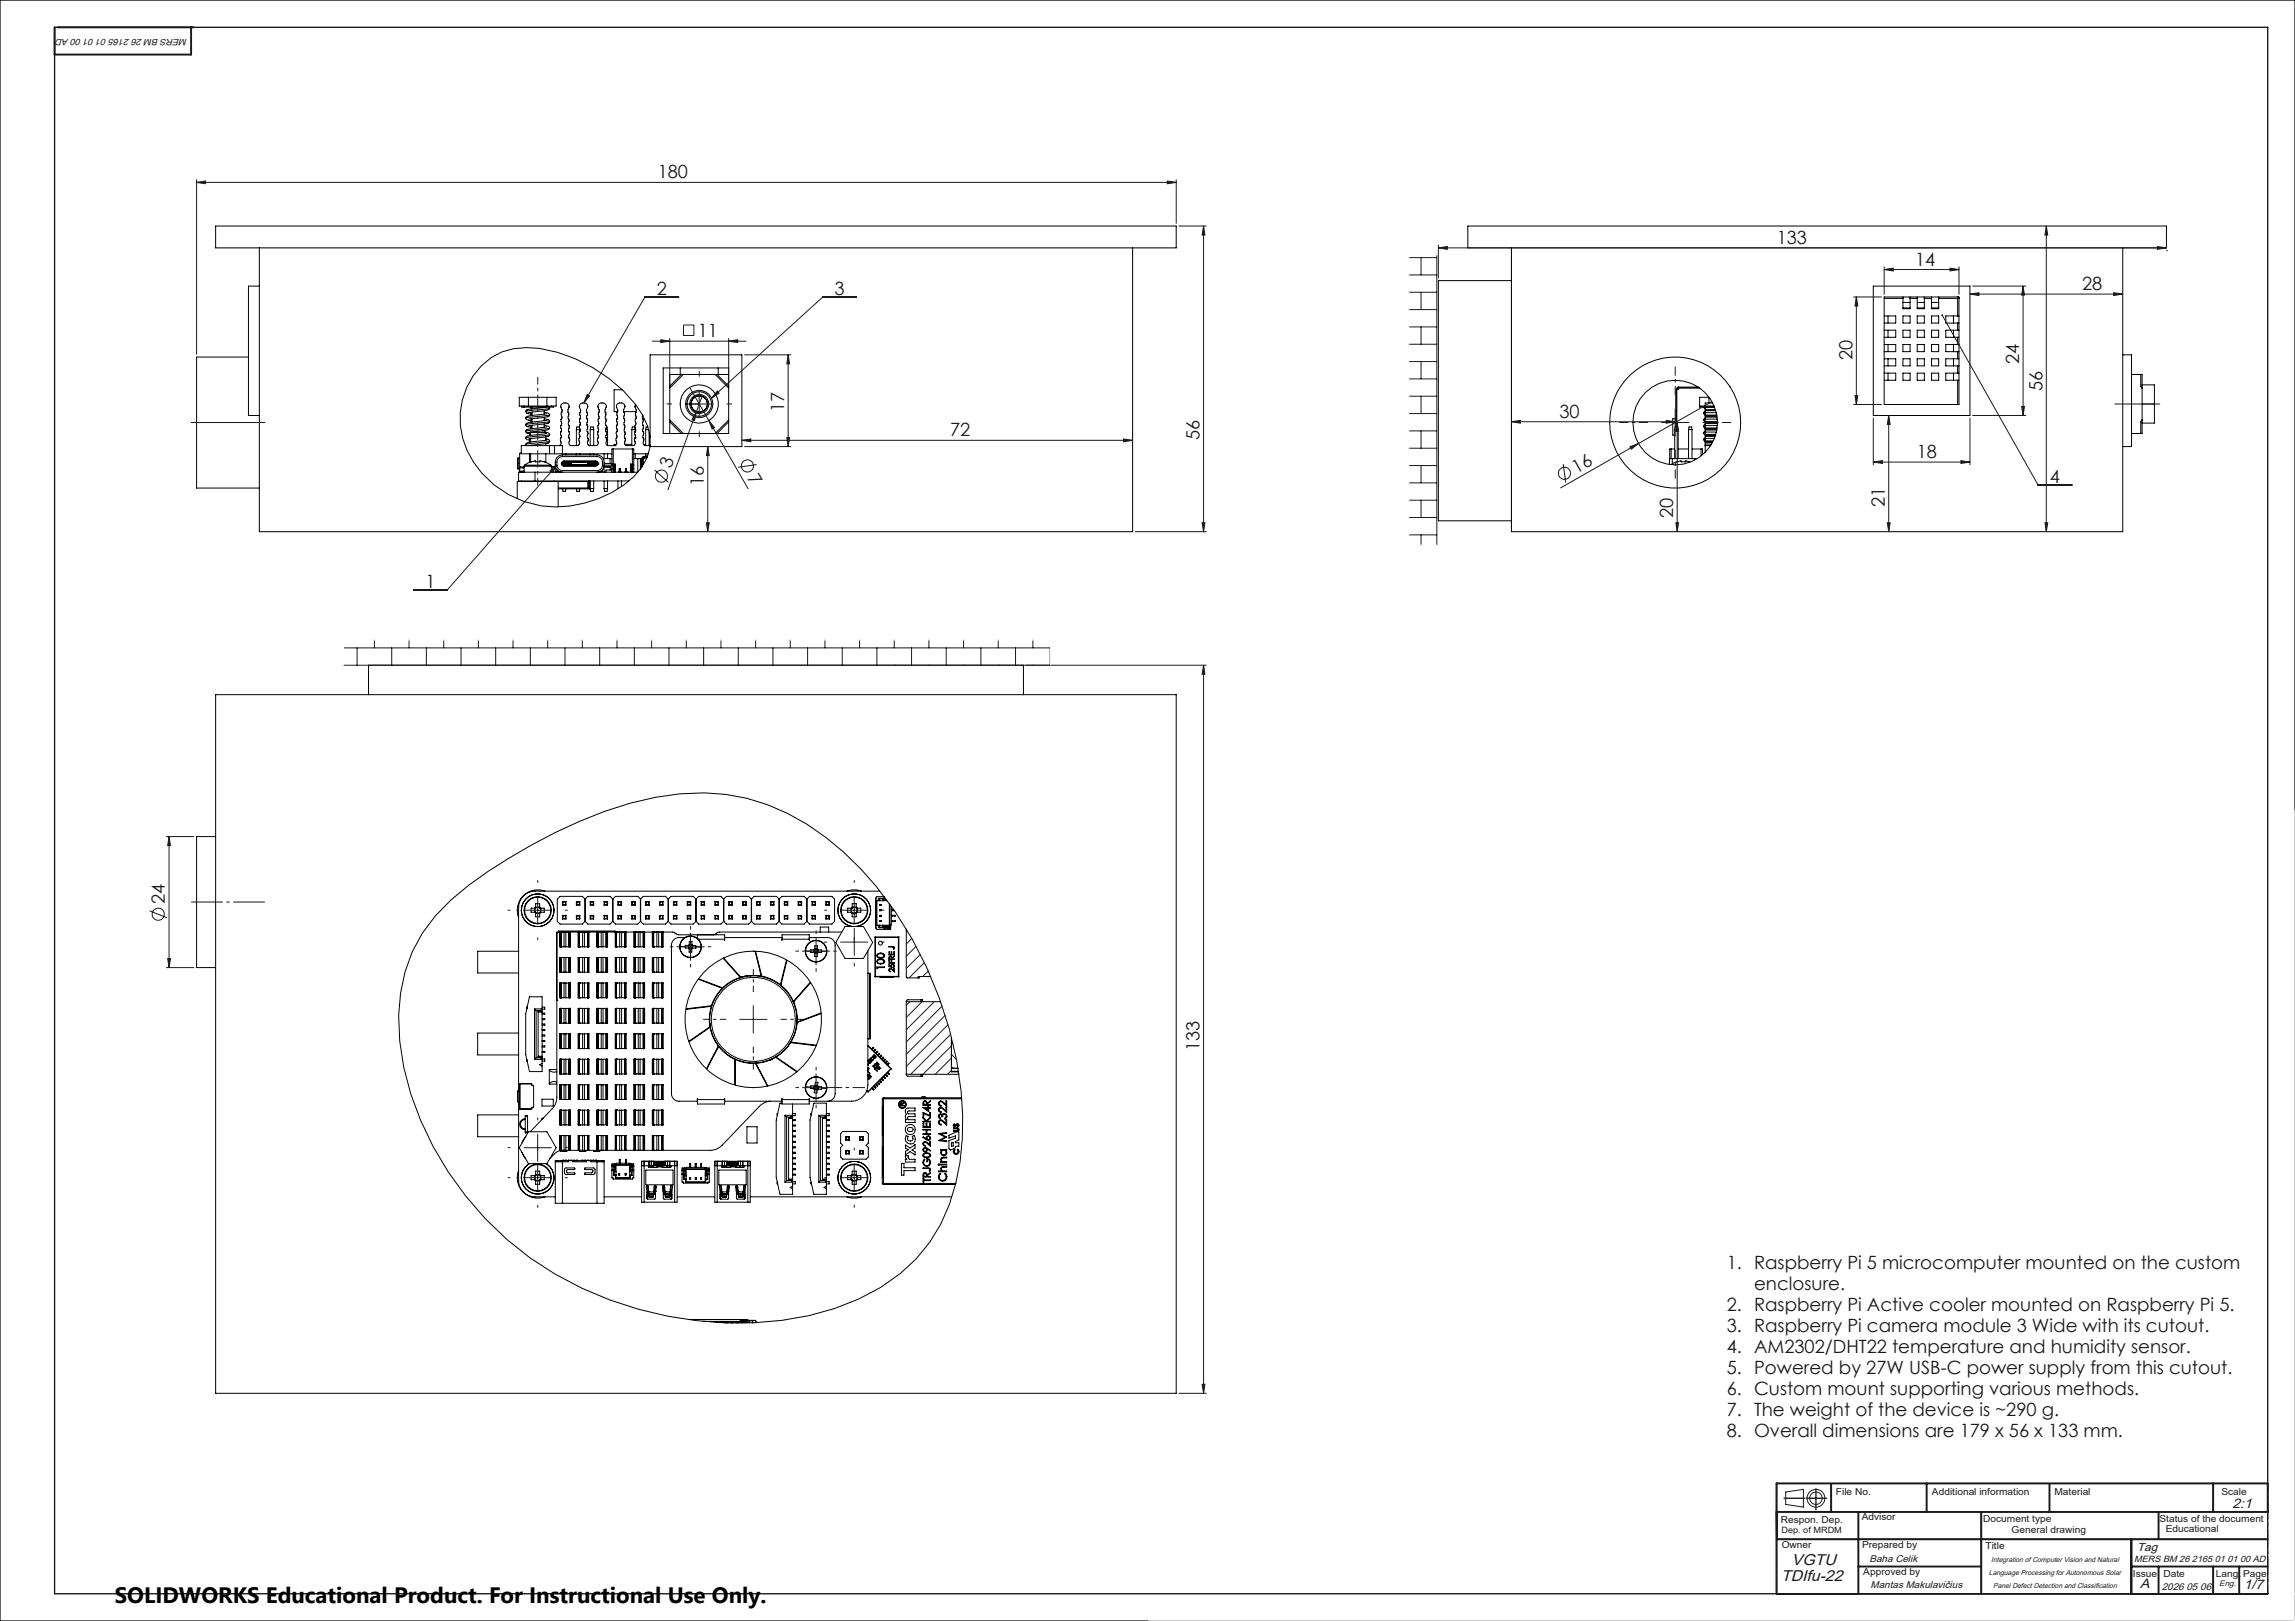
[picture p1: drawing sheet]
<svg xmlns="http://www.w3.org/2000/svg" width="841mm" height="594mm" viewBox="0 0 841 594" stroke-linecap="round" stroke-linejoin="round" font-family="sans-serif">
<defs><g id="words">
<text font-size="8.2" x="42.1" y="587.3">SOLIDWORKS Educational Product. For Instructional Use Only.</text>
<g font-size="6.7" fill="#191924">
<text x="241.1" y="65.4">180</text>
<text x="651.1" y="89.4">133</text>
<text x="701.8" y="97.3">14</text>
<text x="763" y="106.3">28</text>
<text x="240.7" y="108">2</text>
<text x="305.8" y="108">3</text>
<text x="255.7" y="123.5">11</text>
<text x="678.8" y="132" transform="rotate(-90 678.8 132)">20</text>
<text x="739.9" y="133.4" transform="rotate(-90 739.9 133.4)">24</text>
<text x="748.4" y="143.3" transform="rotate(-90 748.4 143.3)">56</text>
<text x="287.4" y="151" transform="rotate(-90 287.4 151)">17</text>
<text x="571.5" y="153.1">30</text>
<text x="348.1" y="159.9">72</text>
<text x="439.6" y="161.2" transform="rotate(-90 439.6 161.2)">56</text>
<text x="702.4" y="167.8">18</text>
<text x="246" y="171.8" transform="rotate(-70 246 171.8)">3</text>
<text x="577.7" y="173.7" transform="rotate(-30 577.7 173.7)">16</text>
<text x="257.9" y="178.1" transform="rotate(-90 257.9 178.1)">16</text>
<text x="273.6" y="175.1" transform="rotate(60 273.6 175.1)">7</text>
<text x="751.2" y="176.9">4</text>
<text x="690.7" y="185.7" transform="rotate(-90 690.7 185.7)">21</text>
<text x="613.2" y="189.8" transform="rotate(-90 613.2 189.8)">20</text>
<text x="155.9" y="215.4">1</text>
<text x="60.4" y="331.3" transform="rotate(-90 60.4 331.3)">24</text>
<text x="439.6" y="385.2" transform="rotate(-90 439.6 385.2)">133</text>
<text x="632.8" y="465.1">1. Raspberry Pi 5 microcomputer mounted on the custom</text>
<text x="642.8" y="472.8">enclosure.</text>
<text x="632.8" y="480.5">2. Raspberry Pi Active cooler mounted on Raspberry Pi 5.</text>
<text x="632.8" y="488.2">3. Raspberry Pi camera module 3 Wide with its cutout.</text>
<text x="632.8" y="495.9">4. AM2302/DHT22 temperature and humidity sensor.</text>
<text x="632.8" y="503.6">5. Powered by 27W USB-C power supply from this cutout.</text>
<text x="632.8" y="511.3">6. Custom mount supporting various methods.</text>
<text x="632.8" y="519">7. The weight of the device is ~290 g.</text>
<text x="632.8" y="526.7">8. Overall dimensions are 179 x 56 x 133 mm.</text>
</g>
<g font-size="5.7" fill="#191924">
<text x="656.7" y="573.5">VGTU</text>
<text x="652.7" y="579.3">TDIfu-22</text>
</g>
<g font-size="5" fill="#191924">
<text x="818.1" y="552.6">2:1</text>
<text x="784.2" y="582.1">A</text>
<text x="822.3" y="582.4">1/7</text>
</g>
<text font-size="4.3" fill="#191924" x="783.1" y="568.5">Tag</text>
<g font-size="3.6" fill="#191924">
<text x="685.1" y="572.4">Baha Celik</text>
<text x="685.5" y="582.1">Mantas Makulavičius</text>
<text x="792.2" y="582.7">2026 05 06</text>
</g>
<g font-size="3.5" fill="#191924">
<text x="672.8" y="547.9">File No.</text>
<text x="708" y="547.9">Additional information</text>
<text x="752.9" y="548">Material</text>
<text x="814.1" y="547.7">Scale</text>
<text x="682.3" y="557.1">Advisor</text>
<text x="726.8" y="557.6">Document type</text>
<text x="791.3" y="557.6">Status of the document</text>
<text x="652.6" y="558">Respon. Dep.</text>
<text x="737.1" y="561.6">General drawing</text>
<text x="793.6" y="561.4">Educational</text>
<text x="652.9" y="567.4">Owner</text>
<text x="682.3" y="567.4">Prepared by</text>
<text x="727.6" y="567.7">Title</text>
<text x="682.8" y="577.1">Approved by</text>
<text x="781.6" y="577.9">Issue</text>
<text x="792.8" y="577.7">Date</text>
<text x="812" y="577.9">Lang.</text>
<text x="822" y="577.9">Page</text>
</g>
<g font-size="3.3" fill="#191924">
<text x="68.6" y="14.1" transform="rotate(-180 68.6 14.1)">MERS BM 26 2165 01 01 00 AD</text>
<text x="782" y="572.4">MERS BM 26 2165 01 01 00 AD</text>
</g>
<text font-size="3.2" fill="#191924" x="652.8" y="561.8">Dep. of MRDM</text>
<text font-size="2.9" fill="#191924" x="813.3" y="581.2">Eng.</text>
<g font-size="2.6" fill="#191924">
<text x="729.7" y="572.5">Integration of Computer Vision and Natural</text>
<text x="728.8" y="577.3">Language Processing for Autonomous Solar</text>
<text x="730.4" y="582.1">Panel Defect Detection and Classification</text>
</g>
</g></defs>
<g fill="none" stroke="#000" stroke-width=".37">
<path d="M79 82.8h352v8h-352zM95 90.8v104h320v-104M537.9 82.8h256v8h-256zM553.9 90.8v104h224v-104M95 104.8h-3.9v47.5h3.9M553.9 102.8h-26.8v88h26.8M686.5 104.8h35.4v47.5h-35.4zM690.5 115.8h4.2v2.6h-4.2M690.5 109.4h6.8M690.5 108.8h27.4v39.4h-27.4zM691.9 115.8v2.6M697.3 108.8v.6"/>
<path d="M697.3 115.8h2.6v2.6h-2.6zM697.3 109.4v3.7h2.6v-3.7M697.3 110.8h2.6M697.3 112.8h2.6M699.9 108.8v.6M699.9 109.4h2.7M702.6 108.8v.6M702.6 115.8h2.6v2.6h-2.6zM702.6 109.4v3.7h2.6v-3.7M702.6 110.8h2.6M702.6 112.8h2.6M705.2 108.8v.6"/>
<path d="M705.2 109.4h2.6M707.8 108.8v.6M707.8 115.8h2.6v2.6h-2.6zM707.8 109.4v3.7h2.6v-3.7M707.8 110.8h2.6M707.8 112.8h2.6M710.4 108.8v.6M710.4 109.4h7M715.9 115.8v2.6M717.4 115.8h.5M717.4 118.4h.5M717.4 109.4v6.4"/>
<path d="M717.4 118.4v2.6M717.4 115.8h-4.4v2.6h4.4M91.1 130.8h-19.1v24M238.2 130h33.7v33.6h-33.7zM243 134.8h24v24h-24zM249.3 134.8v2.4M249.7 137.2l-4.3 4.3M250.4 137.2l-5 5M262.1 137.2l4.9 5M262.8 137.2l4.2 4.3M263.2 134.8v2.4M267 137.2h-21.6v21.6"/>
<path d="M690.5 126.3h4.2v2.6h-4.2M690.5 121h4.2v2.6h-4.2M690.5 131.5h4.2v2.6h-4.2M690.5 136.7h4.2v2.6h-4.2M691.9 121v2.6M691.9 126.3v2.6M691.9 131.5v2.6M691.9 136.7v2.6M697.3 126.3h2.6v2.6h-2.6zM697.3 121h2.6v2.6h-2.6zM697.3 131.5h2.6v2.6h-2.6zM697.3 136.7h2.6v2.6h-2.6z"/>
<path d="M702.6 126.3h2.6v2.6h-2.6zM702.6 121h2.6v2.6h-2.6zM702.6 131.5h2.6v2.6h-2.6zM702.6 136.7h2.6v2.6h-2.6zM707.8 126.3h2.6v2.6h-2.6zM707.8 121h2.6v2.6h-2.6zM707.8 131.5h2.6v2.6h-2.6zM707.8 136.7h2.6v2.6h-2.6zM715.9 121v2.6M715.9 126.3v2.6M715.9 131.5v2.6M715.9 136.7v2.6"/>
<path d="M717.4 123.6h.5M717.4 126.3h.5M717.4 121h.5M717.4 131.5h.5M717.4 128.9h.5M717.4 134.1h.5M717.4 136.7h.5M717.4 139.3h.5M717.4 123.6v2.7M717.4 128.9v2.6M717.4 134.1v2.6M717.4 139.3v8.9"/>
<path d="M717.4 126.3h-4.4v2.6h4.4M717.4 121h-4.4v2.6h4.4M717.4 131.5h-4.4v2.6h4.4M717.4 136.7h-4.4v2.6h4.4M777.9 130h3.2v33.6h-3.2M781.1 137.2h3.9v21.6h-3.9M784.5 137.2v4.3l.5 .7M72 154.8v24.1h23M72 154.8h23M190.3 145.6h13.5v3.2h-13.5zM191.2 148.8v.4h.8M192 148.8v.4"/>
<path d="M192.7 158l.1 .5 .5 .2M192.7 155.6l.1 .4 .5 .3M192.7 153.2a1.76 1.76 0 0 0 1.9 1M192.7 150.8l.6 .7M193 156.1l1.6 .5M193.1 158.6l.9 .3M193.1 151.4l1.5 .3M193.3 157.4l-.5 .2-.1 .4M193.3 150.1l-.5 .3-.1 .4M193.6 145.6v3.2M194.5 158.5h5.5M194.5 158.5h-.5v1.1"/>
<path d="M194.5 158.5v1.1M194.6 158.3l-.1 .2M194.6 149.2v.7M194.6 151.1v1.2M194.6 153.5v1.2M194.6 155.9v1.2M195 149.2v.6M195 151v1.2M195 153.4v1.3M195 155.9v1.1M198.8 157.9h.6l.6 .6M199.4 151.1h.2a1.55 1.55 0 0 1 1.8 .9l-.2 .5-.4 .1"/>
<path d="M199.4 155.9l1.7 .4 .3 .5M199.4 153.5l1.6 .4M199.4 149.2v.1M199.4 150.5v1.3M199.4 153v1.2M199.4 155.4v1.2M200 158.4l1.2 .4a.63 .63 0 0 1 .2 .7 .63 .63 0 0 1-.6 .4M200 158.5v.4M200.3 158.9l-6.4 .7-.9 .3-.3 .6M200.3 151.7l-6.4 .7-.9 .2-.3 .6M200.3 156.4l-7.3 1.1M200.3 149.2l-6.4 .8-.9 .3"/>
<path d="M200.4 145.6v3.2M200.7 153.9l-5.1 .7a3.1 3.1 0 0 0-2.9 1M200.8 153.8a.67 .67 0 0 1 .6 .7 .67 .67 0 0 1-.7 .6M201 155l-7.6 1.2M201 152.5l-1.5 .4-5.8 .7M201 159.8l-1.5 .4-5.8 .6M201.2 149.2l.2 .4M201.4 159.2l-8.7 1.3M201.4 154.4l-8.7 1.2M201.4 152l-8.7 1.2M201.4 156.8a1.81 1.81 0 0 1-2.1 1l-5.8 .8M201.4 149.6v.2a12.9 12.9 0 0 1-6.2 1.2l-1.7 .4"/>
<path d="M201.4 156.8l-8.7 1.2M201.4 149.6l-8.7 1.2M202.9 148.8v.4h-10.9M205.5 148.9l.5 1.4-.4 1.4 .3 1.4-.4 1 .3 1.2-.3 1.1 .3 1.3-.4 1 .3 1.3-.4 1 .3 1.4-.6 .9M205.5 148.8a1.42 1.42 0 0 1 1.9-1.1 1.21 1.21 0 0 1 1.2 1.1M205.5 148.8v.1M208.6 148.9l-.5 1.5 .4 1.1-.4 1.4 .4 1-.3 1.4 .4 .9-.3 1.1 .4 1.3-.3 1.6 .4 1-.3 1.3 .5 .8h2.8l.6-.8-.3-1.5 .4-1.1-.3-1.3 .4-1.1-.3-1.3 .4-1.1-.4-1 .4-1.1-.3-1.3 .4-1.4-.5-1.4M208.6 148.8v.1M211.2 157.4h1.3M211.2 157.4v5.9M212.3 156.4h-.9l-.2 1M212.3 148.8a1.37 1.37 0 0 1 1.9-1.1 1.21 1.21 0 0 1 1.2 1.1"/>
<path d="M212.3 148.8v.1M212.4 157l.1 .4M212.5 157.4v.6M212.5 159.9v.1M215.4 148.9l-.5 1.5 .4 1.2-.4 1.3 .4 1.1-.3 1.3 .4 .9-.3 1.4 .4 1-.3 1.4 .3 1-.2 1.7 .5 .6h2.9l.5-.8-.3-1.4 .4-.9-.3-1.6 .4-1.3-.3-1.1 .4-1-.4-1.3 .4-1.2-.3-1.2 .4-1.1-.5-1.5M215.4 148.8v.1M216.3 157.4l.2-1h.9l.2 1M216.3 157.4h1.3M216.3 157.4v5.9M217.6 157.4v5.9M219.1 148.8a1.37 1.37 0 0 1 1.9-1.1 1.28 1.28 0 0 1 1.2 1.1M219.1 148.8v.1"/>
<path d="M221.9 157.4h.7M222.2 148.9l-.5 1.8 .4 .9-.3 1.5 .3 .9-.3 1.3 .4 1.1M222.2 148.8v.1M222.2 156.4l-.3 1.2 .4 1.1-.3 1.3 .4 1.4-.4 .9 .6 1M222.2 156.4h.3l.1 1M222.6 157.4v5.9M225.9 148.9l.5 1.6-.4 1 .3 1.6-.3 1.2 .2 1.1-.4 1 .4 1-.4 1.3 .3 1.1-.4 1.3 .3 1.5-.5 .7h-2.9M225.9 148.8a1.28 1.28 0 0 1 1.2-1.1 1.47 1.47 0 0 1 1.9 .9v.2M225.9 148.8v.1M228 142.8h-3v8h1.3M228.5 150.8h4.7M229 148.9l-.5 1.3 .3 1.3-.2 1.6 .4 1-.4 1.3 .4 1-.3 1.4 .4 .9-.3 1.3 .4 1.1-.4 1.2 .6 1h2.8l.6-.9-.3-1.4 .4-1-.3-1.3 .4-1-.3-1.3 .3-1.1-.3-1.2 .4-1-.3-1.4 .4-1.4-.5-1.4"/>
<path d="M229 148.8v.1M231.5 157.4l.2-1h.9l.2 1M231.5 157.4h1.3M231.5 157.4v5.9M232.7 148.8v.1M232.8 157.4v.8M232.8 159.6v.7M232.9 148.2l-.2 .6M235.6 152.1l-.3 .8 .4 1.4-.3 1.1 .4 1.3-.3 1.1 .4 1-.3 1.4 .4 1-.3 1.3 .5 .8h2M236.6 157.4h1M236.6 157.4v5.9M237.4 156.4h-.6l-.2 1"/>
<path d="M237.9 158.7v4.6M245.4 153.9l5 4.9M245.4 154.6l4.3 4.2M251.2 148.1h.5M253.2 148.1h3M267 153.9l-4.9 4.9M267 154.6l-4.2 4.2M613.7 157.4l.2-1h.9l.2 1M613.7 157.4h1.3M613.7 157.4v10.7M614 153.5v2.9M614.1 153.5h-1.1v5.9h.7"/>
<path d="M614.5 142.7h-.4v13.7M614.5 142.7v13.7M615 141.8v.4M615 141.8l-.4 .4v.5M615 142.2v.5h-.5M615 157.4v10.7M615 141.8h7.3M615 142.2h7.8M618.8 157.4l.1-1h1l.1 1M618.8 157.4h1.2M618.8 157.4v10.7M620 157.4v10.7"/>
<path d="M621.8 141.8h.1M622.8 148.8h2.1M624.3 158.6l.5 .7M624.3 151.4l.5 .7M624.3 149.2l.6 .4M624.7 154.3l.2 .2M624.8 155.6h.1a.67 .67 0 0 0-.6 .6 .67 .67 0 0 0 .6 .7l-.2-.1M624.9 158l-.6 .6M624.9 150.8l-.6 .6M624.9 153.2a.64 .64 0 0 0-.6 .7 .64 .64 0 0 0 .6 .6M624.9 159.9v.7M624.9 158.3v.9"/>
<path d="M624.9 157.6v.7M624.9 156v.8M624.9 148.9v.4M624.9 155.2v.8M624.9 153.6v.9M624.9 152.9v.7M624.9 151.2v.9M624.9 159.6v.3M624.9 150.5v.7M624.9 157.2v.4M624.9 154.8v.4M624.9 152.5v.4"/>
<path d="M624.9 150.1v.4M624.9 158.5l-.6 .1M624.9 156l-.6 .2M624.9 153.6l-.6 .2M624.9 151.2l-.6 .2M624.9 154.8h4.4M624.9 148.8v.1M624.9 149.3v.8M624.9 152.1v.4M624.9 154.5v.3M624.9 156.8v.4M624.9 159.2v.4"/>
<path d="M624.9 158.3h4M624.9 156h4.3M624.9 153.6h4.3M624.9 151.2h4M624.9 159.9h3.5M624.9 159.2h3.8M624.9 157.6h4.2M624.9 156.8h4.3M624.9 159.6h3.7M624.9 148.8l3.3 .1M624.9 149.3h3.4M624.9 155.2h4.4"/>
<path d="M624.9 154.5h4.5M624.9 157.2h4.2M624.9 150.1h3.6M624.9 152.9h4.3M624.9 152.1h4.2M624.9 150.5h3.8M624.9 152.5h4.2M626.2 145.6h-3.4v3.6h2.1M626.6 146h-.3v1.7M627.5 147.7h-2.6v1.1M633.9 141.8h.1M785 141h4.5v7.1"/>
<path d="M785 148.1h4.5M785 153.9l-.5 .7v4.2M789.5 147.4v.7M789.5 148.1v6.9h-4.5M789.5 148.1h.1M789.5 148.1v.6M189.7 169.9l.1 1.9M189.7 169.9h.1M189.8 167.8l-.1 2.1M189.8 167.8v2.1M189.8 169.9v1.9M189.8 167.8h.6"/>
<path d="M189.8 171.8h.6M189.8 169.9h.6M190.4 172.6l.2 .3h1.5M190.4 171.4h1.7M190.4 172.6h1.7M190.4 171.4v1.2M190.4 172.7l.1 .3M191 176.2v.3M191 166.2h-.6v5.1M191 166l-.5 .2M192.1 171.1h-1.4l-.3 .3M192.1 170.8h9.9"/>
<path d="M192.1 170.8v2.2M192.2 170.5l-.1 .3M192.2 170.5l1.8-1.1 1.9-.5h.4v.4h1.5v-.4l1.7 .3 2.4 1.3M192.2 170.5h9.7M192.7 162.9l.1 .4M192.7 160.5a1.32 1.32 0 0 0 1.3 .8M194 160.8v1.2M194 163.2v.1M194 166.3v3.1M194.5 160.8v1.2M194.5 163.2v.1M194.5 166.3v3"/>
<path d="M196 173h-6v3.2h6M196 173h37.6M196 173v3.2M196 176.2h34.4M200 160.8l1 .3M200 160.1v1.2M200 162.5v.8M200 166.3v3.1M200.7 161.1l-5.1 .7a3.1 3.1 0 0 0-2.9 1.1M200.8 161a.67 .67 0 0 1 .6 .7 .67 .67 0 0 1-.7 .6M201 162.3l-7.3 1M201.4 163.3h-10.4v3h10.4"/>
<path d="M201.4 163.3v3M201.4 163.3h1.8M201.4 166.3h1.8M201.4 161.7l-8.7 1.2M201.9 170.5l.1 .3M202 170.8v2.2M202 171h1.5M202 172.3h.7v.7M203 176.2v.3M203.2 163.3h2.9v3.4M203.2 166.3h21M203.2 163.3v3"/>
<path d="M203.5 170.5a2.59 2.59 0 0 0 2.6 2.5M204.1 170.6h.1M204.1 172.7h.8M204.1 172.1v.9M204.5 176.5h-15v6.2M204.5 176.5h10.9v2.6M204.5 178.8l11.5 .1M204.5 176.5v9.2M204.5 179.1h10.9M204.7 167.9l1.4-.6h12.7a2.28 2.28 0 0 1 2 3.2 1.93 1.93 0 0 1-2 1.9h-12.7a2.26 2.26 0 0 1-2-3.1zM204.8 172.7v.3M205.5 173h.1"/>
<path d="M205.7 170.1h.1M205.7 169.7h.1M205.7 170.1h.3M205.7 169.7h.3M205.7 169.7v.4M206 170.3l.2 .3M206 170.3h.1M206 169.5h.1M206 170.3h.2M206 169.5h.2M206 169.5v.2M206 170.1v.2"/>
<path d="M206 170.1h.4M206 169.7h.4M206 169.7v.4M206.1 166.7h12.7a2.59 2.59 0 0 1 2.6 2.6v3.7M206.1 166.7a2.65 2.65 0 0 0-2.6 2.6v3.7M206.2 170.3l.3 .3M206.2 170.3h.4M206.2 169.5h.4M206.2 169.5v.2M206.2 170.1v.2M206.2 179.1l.1 1h.9l.2-1M206.2 169.2l.5-.3h11.5l.5 .3"/>
<path d="M206.2 170.6l.4 .3h11.7l.4-.3M206.2 169.2l-.2 .3M206.2 169.2h12.4M206.2 170.6h12.4M206.4 170.1h2.8M206.4 169.7h2.8M206.4 169.7v.4M206.5 170.6h.1M206.5 169.2l-.3 .3M206.5 169.2h.1M206.5 169.2l-.2 .1 .3 .1M206.6 170.3h.1"/>
<path d="M206.6 170.3l-.3 .2 .2 .1M206.6 169.4v.1M206.6 170.3h11.7M206.6 169.5h11.7M206.6 169.4h11.7M206.6 169.5v.2M206.6 170.1v.2M207.4 166.3v.4M209.2 169.7h.2v.4h-.2M209.2 169.7v.4M211.2 166.3v.4M211.2 179.1l.2 1h.9l.2-1"/>
<path d="M212.5 166.3v.4M215.4 179.1h.6M215.4 178.9h.6M215.6 169.7v.4M215.6 170.1h2.9M215.6 169.7h2.9M215.8 176.6h.2M216 176.5h.1M216 179.1h.1M216 178.9h.1M216 176.6l-.2-.4-.1 2.7M216 176.5v.1"/>
<path d="M216 176.6v2.5M216.3 166.3v.4M216.3 176.2v2.8M216.3 179h1.3M216.3 179l.2 1.1h.9l.2-1.1M217.6 166.3v.4M217.6 176.2v2.8M218.3 169.4v.1M218.3 170.3h.1M218.3 169.5h.4M218.3 170.3h.4M218.3 170.3l.2 .2-.1 .1"/>
<path d="M218.3 169.5v.2M218.3 170.1v.2M218.4 169.2h.1M218.4 169.2l.1 .1-.2 .1M218.4 170.6h.1M218.4 169.2l.3 .3M218.5 170.1h.6M218.5 169.7h.6M218.5 169.7v.4M218.6 169.2l.3 .3M218.7 170.3l-.3 .3M218.7 170.3h.2"/>
<path d="M218.7 169.5h.2M218.7 169.5v.2M218.7 170.1v.2M218.9 169.5v.9l-.3 .2M218.9 169.5h.1M218.9 170.3l-.3 .3M218.9 169.5v.2M218.9 170.1v.2M219.1 170.1h.1M219.1 169.7h.1M219.1 169.7v.4M219.3 173h.1"/>
<path d="M219.8 172.9v.1M220 172.7h.8M220.1 172.7v.3M220.8 172.1v.9M221.1 168.1h3.1M221.4 171h2.2v1.3M221.4 179h1.2M221.4 166.3v1.8M221.4 176.2v2.8M221.4 179l.1 1.1h1l.1-1.1M221.4 169.9h2.8M222.6 166.3v1.8"/>
<path d="M222.6 176.2v2.8M223.6 168.1v1.8M224.2 170.5h-2.8a2.53 2.53 0 0 1-2.6 2.5M224.2 172.3h-2.2v.7M224.2 170.6h1M224.2 173v-8.5h8v8.5M224.2 171.7h.5M224.7 170.6v1.2h-.5M224.7 170.1h.7M224.7 164.5v5.8h-.5M224.8 171.5h.1M224.8 172h.1"/>
<path d="M224.8 171.1h.4zM224.8 171.4l.4 .1M224.8 171.4v.1M224.8 172.4l.4 .1zM224.8 170.8h.4M224.8 172.9h.4M224.8 171.5h.4M224.8 172h.4M224.8 170.6v.8M224.8 171.5v1.5M225.2 171.5h-.4M225.2 172h.1"/>
<path d="M225.2 170.6h.1M225.4 170.1l-.2 2.9M225.4 170.1v2.9M225.8 162.8h-.8v.5M226.4 176.2v2.8M226.6 173h.1M226.6 173l.3-.3 .6 .3M226.9 173v-1.2h.3v1.2M227.5 173h.1M227.7 176.2v2.1M228.9 173h.1M229 162.8h2.5"/>
<path d="M229.2 173v-1.2h.4v1.2M229.5 171.8v.9l.3 .3M229.6 172.7l-.7 .3M229.8 173h.1M231 170.1l.2 .1v2.8M231 170.1h.7M231 170.1v2.9M231.2 171.5h.4M231.2 172h.1M231.2 171.1h.4zM231.2 172.4l.4 .1zM231.2 170.6h.1"/>
<path d="M231.2 170.8h.4M231.2 172.9h.4M231.2 170.6h1M231.2 172h.4M231.6 171.5h.1M231.6 172h.1M231.6 171.4v.1M231.6 171.4l-.4 .1M231.6 170.6v.8M231.6 171.5v1.5M231.7 170.6v1.2h.5M231.7 164.5v5.8h.5"/>
<path d="M231.7 171.7h.5M232.2 166.3h5.3M232.2 168.1h2.5v3.7M232.8 160.4h.1M232.8 162.2v.2M232.8 166.3v1.8M233.7 168.1v4.9M234.7 170.8h.1M234.7 168.8h.1M235.1 170.8l.1 .3M235.1 168.1h-.3v3.7M235.3 168.1v2.7"/>
<path d="M235.3 168.1h.4M235.7 168.1v2.1M235.8 162.8h.8M236 167.5l-.5 .1-.2 .5M236 167.8l-.3 .3M236 167.8h1M236 167.5h1.2M236 167.5v.3M236.6 166.3v.9M236.6 167.1h.7M237.3 167.2h-1.4l-.7 .6-.1 3.5M237.9 162.8h.3"/>
<path d="M238.2 160.1a29.4 29.4 0 0 0-9.7-16.8 58 58 0 0 0-30.8-15.6 24.2 24.2 0 0 0-21.3 6.3 28.4 28.4 0 0 0 .1 39.3 37.1 37.1 0 0 0 42.9 9.4 34.8 34.8 0 0 0 15.7-11.4l2.1-3.7 1-4M612.4 164.5v3.6M612.8 168.1v1.9M613.7 164.5h-1.8v3.6M615 164.5h3.8M619.3 169.3l-1.3-.4h-.4v.4h-1.5v-.4h-.3l-2 .5-1.2 .7M620 164.5h3.9v2.1M621 168.1v.5M621.9 168.1h-10.1v2M623.4 164.5v2.5M624.7 161.6l.2 .1M624.9 162.3v.7"/>
<path d="M624.9 160.6v1M624.9 161.9v.4M624.9 160.9l-.6 .2M624.9 163.3h2M624.9 161.6v.3M624.9 163v2.8M624.9 160.6h3.3M624.9 163h2.1M624.9 162.3h2.5M624.9 161.6h2.9M624.9 161.9h2.7M624.9 160.4l-.3 .2a.6 .6 0 0 0-.3 .7 .6 .6 0 0 0 .6 .4"/>
<path d="M79 254.6h352v256h-352zM135 254.6v-10.8h240v10.8M79 306.6h-7v48h7M165.2 329.8a172.9 172.9 0 0 1 38.4-24.8 136.4 136.4 0 0 1 45.5-14.1 72.8 72.8 0 0 1 53.4 15.8 125.8 125.8 0 0 1 37.1 47.9 134.8 134.8 0 0 1 13 62.8 68.1 68.1 0 0 1-16.9 43.9 71.2 71.2 0 0 1-29.8 18.2 125.1 125.1 0 0 1-72 .2 119.6 119.6 0 0 1-85.9-88.6 69.7 69.7 0 0 1 3.1-42.3l3.6-6.8 4.8-6.4zM195.9 332.8h-.5a.56 .56 0 0 0-.7 .1 .56 .56 0 0 0-.1 .6 .63 .63 0 0 0 .2 .8 .63 .63 0 0 0 .8 0h.3M195.9 334.3l.4 .3M195.9 332.8h.3M195.9 334.3h.3M195.9 333.4v.3M195.9 333.7l.3 .6M195.9 332.8v.6M195.9 333.7v.6"/>
<path d="M196.2 334.3l.1 .1M196.2 332.8l-.3 .6M196.3 332.5v-.5a.58 .58 0 0 1 0-.7 .58 .58 0 0 1 .7-.2 .63 .63 0 0 1 .8 .2 .63 .63 0 0 1 0 .8v.4M196.3 332.5l-.4 .3M196.3 334.6v.5a.62 .62 0 0 0 0 .9 .62 .62 0 0 0 .9 0 .6 .6 0 0 0 .6-.3 .6 .6 0 0 0 0-.7v-.4M196.3 332.7l-.1 .1M196.3 332.5v.2M196.3 334.4v.2M196.3 334.4l.6 .3M196.3 332.5h.6M196.3 334.7h.6M196.9 332.5h.3"/>
<path d="M196.9 334.7h.3M196.9 332.5l-.6 .2M197.2 332.5l.6 .2M197.2 332.5h.6M197.2 334.7h.6M197.8 332.5l.3 .3M197.8 332.7l.1 .1M197.8 332.5v.2M197.8 334.4v.2M197.8 334.4l-.6 .3M197.9 332.8h.2M197.9 334.3l-.1 .1"/>
<path d="M197.9 334.3h.2M197.9 332.8l.3 .6M198.1 334.3l-.3 .3M198.1 332.8h.2a.85 .85 0 0 1 1.2 .3 .85 .85 0 0 1-.4 1.2h-1M198.2 333.4v.3M198.2 333.7l-.3 .6M198.2 332.8v.6M198.2 333.7v.6M199.7 326.6a7.5 7.5 0 0 0-8 1.6 7.5 7.5 0 0 0-1.7 8.1M205.2 328.5h8.2l.9 .9v8.3l-.9 .9h-8.2l-1-1v-8.1zM206.1 330.4v1.3M206.1 335.4v1.4"/>
<path d="M206.1 330.4h1.3M206.1 331.7h1.3M206.1 335.4h1.3M206.1 336.8h1.3M206.1 330.4l.2 .1M206.1 335.4l.2 .2M206.3 330.5h.9M206.3 331.5h.9M206.3 335.6h.9M206.3 336.6h.9M206.3 331.5l-.2 .2M206.3 330.5v1"/>
<path d="M206.3 335.6v1M206.3 336.6l-.2 .2M207.2 331.5l.2 .2M207.2 330.5v1M207.2 335.6v1M207.2 336.6l.2 .2M207.4 330.4v1.3M207.4 335.4v1.4M207.4 330.4l-.2 .1M207.4 335.4l-.2 .2M211.2 330.4v1.3M211.2 335.4v1.4"/>
<path d="M211.2 330.4h1.3M211.2 331.7h1.3M211.2 335.4h1.3M211.2 336.8h1.3M211.2 335.4l.2 .2M211.2 330.4l.2 .1M211.4 330.5h.9M211.4 331.5h.9M211.4 335.6h.9M211.4 336.6h.9M211.4 331.5l-.2 .2M211.4 330.5v1"/>
<path d="M211.4 335.6v1M211.4 336.6l-.2 .2M212.3 330.5v1M212.3 335.6v1M212.3 336.6l.2 .2M212.3 331.5l.2 .2M212.5 330.4v1.3M212.5 335.4v1.4M212.5 330.4l-.2 .1M212.5 335.4l-.2 .2M215.4 328.5h8.2l.9 .9v8.3l-.9 .9h-8.2l-.9-.9v-8.3zM216.3 330.4v1.3"/>
<path d="M216.3 335.4v1.4M216.3 330.4h1.3M216.3 331.7h1.3M216.3 335.4h1.3M216.3 336.8h1.3M216.3 335.4l.2 .2M216.3 330.4l.2 .1M216.5 330.5h.9M216.5 331.5h.9M216.5 335.6h.9M216.5 336.6h.9M216.5 331.5l-.2 .2"/>
<path d="M216.5 330.5v1M216.5 335.6v1M216.5 336.6l-.2 .2M217.4 336.6l.2 .2M217.4 330.5v1M217.4 335.6v1M217.4 331.5l.2 .2M217.6 330.4v1.3M217.6 335.4v1.4M217.6 330.4l-.2 .1M217.6 335.4l-.2 .2M221.4 330.4v1.3"/>
<path d="M221.4 335.4v1.4M221.4 330.4h1.2M221.4 331.7h1.2M221.4 335.4h1.2M221.4 336.8h1.2M221.4 335.4l.1 .2M221.4 330.4l.1 .1M221.5 330.5h1M221.5 331.5h1M221.5 335.6h1M221.5 336.6h1M221.5 331.5l-.1 .2"/>
<path d="M221.5 330.5v1M221.5 335.6v1M221.5 336.6l-.1 .2M222.5 336.6l.1 .2M222.5 331.5l.1 .2M222.5 330.5v1M222.5 335.6v1M222.6 330.4v1.3M222.6 335.4v1.4M222.6 330.4l-.1 .1M222.6 335.4l-.1 .2M224.6 329.4l1-.9h8.1l1 .9v8.3l-1 .9h-8.1l-1-.9z"/>
<path d="M226.4 330.4v1.3M226.4 335.4v1.4M226.4 330.4h1.3M226.4 331.7h1.3M226.4 335.4h1.3M226.4 336.8h1.3M226.4 335.4l.2 .2M226.4 330.4l.2 .1M226.6 330.5h.9M226.6 331.5h.9M226.6 335.6h.9M226.6 336.6h.9"/>
<path d="M226.6 336.6l-.2 .2M226.6 330.5v1M226.6 335.6v1M226.6 331.5l-.2 .2M227.5 330.5v1M227.5 335.6v1M227.5 336.6l.2 .2M227.5 331.5l.2 .2M227.7 330.4v1.3M227.7 335.4v1.4M227.7 335.4l-.2 .2M227.7 330.4l-.2 .1"/>
<path d="M231.5 330.4v1.3M231.5 335.4v1.4M231.5 330.4h1.3M231.5 331.7h1.3M231.5 330.4l.2 .1M231.5 335.4h1.3M231.5 336.8h1.3M231.5 335.4l.2 .2M231.7 330.5h.9M231.7 331.5h.9M231.7 335.6h.9M231.7 336.6h.9"/>
<path d="M231.7 331.5l-.2 .2M231.7 330.5v1M231.7 335.6v1M231.7 336.6l-.2 .2M232.6 330.5v1M232.6 335.6v1M232.6 331.5l.2 .2M232.6 336.6l.2 .2M232.8 330.4v1.3M232.8 335.4v1.4M232.8 330.4l-.2 .1M232.8 335.4l-.2 .2"/>
<path d="M235.7 328.5h8.2l.9 .9v8.3l-.9 .9h-8.2l-.9-.9v-8.3zM236.6 330.4v1.3M236.6 335.4v1.4M236.6 330.4h1.3M236.6 331.7h1.3M236.6 335.4l.2 .2M236.6 335.4h1.3M236.6 336.8h1.3M236.6 330.4l.2 .1M236.8 330.5h.9M236.8 331.5h.9M236.8 336.6l-.2 .2"/>
<path d="M236.8 335.6h.9M236.8 336.6h.9M236.8 330.5v1M236.8 335.6v1M236.8 331.5l-.2 .2M237.7 336.6l.2 .2M237.7 330.5v1M237.7 335.6v1M237.7 331.5l.2 .2M237.9 330.4v1.3M237.9 335.4v1.4M237.9 335.4l-.2 .2"/>
<path d="M237.9 330.4l-.2 .1M241.7 330.4h1.3M241.7 331.7h1.3M241.7 335.4h1.3M241.7 336.8h1.3M241.7 330.4l.2 .1M241.7 330.4v1.3M241.7 335.4v1.4M241.7 335.4l.2 .2M241.9 330.5h.9M241.9 331.5h.9M241.9 331.5l-.2 .2"/>
<path d="M241.9 335.6h.9M241.9 336.6h.9M241.9 336.6l-.2 .2M241.9 330.5v1M241.9 335.6v1M242.8 330.5v1M242.8 335.6v1M242.8 331.5l.2 .2M242.8 336.6l.2 .2M243 330.4l-.2 .1M243 335.4l-.2 .2M243 330.4v1.3"/>
<path d="M243 335.4v1.4M244.9 329.4l1-.9h8.1l1 .9v8.3l-1 .9h-8.1l-1-.9zM246.8 330.4h1.2M246.8 331.7h1.2M246.8 335.4h1.2M246.8 336.8h1.2M246.8 330.4l.1 .1M246.8 330.4v1.3M246.8 335.4v1.4M246.8 335.4l.1 .2M246.9 330.5h1M246.9 331.5h1"/>
<path d="M246.9 335.6h1M246.9 336.6h1M246.9 330.5v1M246.9 335.6v1M246.9 331.5l-.1 .2M246.9 336.6l-.1 .2M247.9 331.5l.1 .2M247.9 330.5v1M247.9 335.6v1M247.9 336.6l.1 .2M248 330.4l-.1 .1M248 330.4v1.3"/>
<path d="M248 335.4v1.4M248 335.4l-.1 .2M251.8 330.4h1.3M251.8 331.7h1.3M251.8 335.4h1.3M251.8 336.8h1.3M251.8 335.4l.2 .2M251.8 330.4l.2 .1M251.8 330.4v1.3M251.8 335.4v1.4M252 330.5h.9M252 331.5h.9"/>
<path d="M252 335.6h.9M252 336.6h.9M252 331.5l-.2 .2M252 330.5v1M252 335.6v1M252 336.6l-.2 .2M252.9 336.6l.2 .2M252.9 330.5v1M252.9 335.6v1M252.9 331.5l.2 .2M253.1 330.4l-.2 .1M253.1 330.4v1.3"/>
<path d="M253.1 335.4v1.4M253.1 335.4l-.2 .2M256 328.5h8.2l.9 .9v8.3l-.9 .9h-8.2l-.9-.9v-8.3zM256.9 330.4h1.3M256.9 331.7h1.3M256.9 335.4h1.3M256.9 336.8h1.3M256.9 335.4l.2 .2M256.9 330.4v1.3M256.9 335.4v1.4M256.9 330.4l.2 .1M257.1 330.5h.9"/>
<path d="M257.1 331.5h.9M257.1 335.6h.9M257.1 336.6h.9M257.1 330.5v1M257.1 335.6v1M257.1 336.6l-.2 .2M257.1 331.5l-.2 .2M258 336.6l.2 .2M258 330.5v1M258 335.6v1M258 331.5l.2 .2M258.2 335.4l-.2 .2"/>
<path d="M258.2 330.4v1.3M258.2 335.4v1.4M258.2 330.4l-.2 .1M262 330.4h1.3M262 331.7h1.3M262 335.4h1.3M262 336.8h1.3M262 330.4l.2 .1M262 335.4l.2 .2M262 330.4v1.3M262 335.4v1.4M262.2 330.5h.9"/>
<path d="M262.2 331.5h.9M262.2 335.6h.9M262.2 336.6h.9M262.2 331.5l-.2 .2M262.2 336.6l-.2 .2M262.2 330.5v1M262.2 335.6v1M263.1 336.6l.2 .2M263.1 331.5l.2 .2M263.1 330.5v1M263.1 335.6v1M263.3 330.4l-.2 .1"/>
<path d="M263.3 335.4l-.2 .2M263.3 330.4v1.3M263.3 335.4v1.4M266.2 328.5h8.2l.9 .9v8.3l-.9 .9h-8.2l-.9-.9v-8.3zM267.1 330.4v1.3M267.1 335.4v1.4M267.1 330.4h1.3M267.1 331.7h1.3M267.1 335.4h1.3M267.1 336.8h1.3M267.1 335.4l.2 .2M267.1 330.4l.2 .1"/>
<path d="M267.3 330.5h.9M267.3 331.5h.9M267.3 335.6h.9M267.3 336.6h.9M267.3 330.5v1M267.3 335.6v1M267.3 336.6l-.2 .2M267.3 331.5l-.2 .2M268.2 336.6l.2 .2M268.2 330.5v1M268.2 335.6v1M268.2 331.5l.2 .2"/>
<path d="M268.4 335.4l-.2 .2M268.4 330.4v1.3M268.4 335.4v1.4M268.4 330.4l-.2 .1M272.2 330.4h1.2M272.2 331.7h1.2M272.2 335.4h1.2M272.2 336.8h1.2M272.2 335.4l.1 .2M272.2 330.4l.1 .1M272.2 330.4v1.3M272.2 335.4v1.4"/>
<path d="M272.3 330.5h1M272.3 331.5h1M272.3 335.6h1M272.3 336.6h1M272.3 331.5l-.1 .2M272.3 336.6l-.1 .2M272.3 330.5v1M272.3 335.6v1M273.3 336.6l.1 .2M273.3 331.5l.1 .2M273.3 330.5v1M273.3 335.6v1"/>
<path d="M273.4 330.4l-.1 .1M273.4 335.4l-.1 .2M273.4 330.4v1.3M273.4 335.4v1.4M276.4 328.5h8.1l1 .9v8.3l-1 .9h-8.1l-1-.9v-8.3zM277.2 330.4h1.3M277.2 331.7h1.3M277.2 335.4h1.3M277.2 336.8h1.3M277.2 330.4l.2 .1M277.2 335.4l.2 .2M277.2 330.4v1.3"/>
<path d="M277.2 335.4v1.4M277.4 330.5v1M277.4 335.6v1M277.4 330.5h.9M277.4 331.5h.9M277.4 335.6h.9M277.4 336.6h.9M277.4 336.6l-.2 .2M277.4 331.5l-.2 .2M278.3 331.5l.2 .2M278.3 336.6l.2 .2M278.3 330.5v1"/>
<path d="M278.3 335.6v1M278.5 335.4l-.2 .2M278.5 330.4v1.3M278.5 335.4v1.4M278.5 330.4l-.2 .1M282.3 330.4h1.3M282.3 331.7h1.3M282.3 335.4h1.3M282.3 336.8h1.3M282.3 335.4l.2 .2M282.3 330.4v1.3M282.3 335.4v1.4"/>
<path d="M282.3 330.4l.2 .1M282.5 330.5h.9M282.5 331.5h.9M282.5 335.6h.9M282.5 336.6h.9M282.5 330.5v1M282.5 335.6v1M282.5 336.6l-.2 .2M282.5 331.5l-.2 .2M283.4 336.6l.2 .2M283.4 330.5v1M283.4 335.6v1"/>
<path d="M283.4 331.5l.2 .2M283.6 335.4l-.2 .2M283.6 330.4v1.3M283.6 335.4v1.4M283.6 330.4l-.2 .1M285.6 329.4l.9-.9h8.2l.9 .9v8.3l-.9 .9h-8.2l-.9-.9zM287.4 330.4h1.3M287.4 331.7h1.3M287.4 335.4h1.3M287.4 336.8h1.3M287.4 330.4l.2 .1M287.4 330.4v1.3"/>
<path d="M287.4 335.4v1.4M287.4 335.4l.2 .2M287.6 330.5h.9M287.6 336.6l-.2 .2M287.6 331.5h.9M287.6 335.6h.9M287.6 336.6h.9M287.6 331.5l-.2 .2M287.6 330.5v1M287.6 335.6v1M288.5 330.5v1M288.5 335.6v1"/>
<path d="M288.5 331.5l.2 .2M288.5 336.6l.2 .2M288.7 335.4l-.2 .2M288.7 330.4l-.2 .1M288.7 330.4v1.3M288.7 335.4v1.4M292.5 330.4l.2 .1M292.5 330.4h1.3M292.5 330.4v1.3M292.5 335.4v1.4M292.5 331.7h1.3M292.5 335.4h1.3"/>
<path d="M292.5 336.8h1.3M292.5 335.4l.2 .2M292.7 330.5h.9M292.7 330.5v1M292.7 335.6v1M292.7 331.5l-.2 .2M292.7 331.5h.9M292.7 335.6h.9M292.7 336.6h.9M292.7 336.6l-.2 .2M293.6 331.5l.2 .2M293.6 330.5v1"/>
<path d="M293.6 335.6v1M293.6 336.6l.2 .2M293.8 330.4l-.2 .1M293.8 330.4v1.3M293.8 335.4v1.4M293.8 335.4l-.2 .2M296.7 328.5h8.1l1 1v8.1l-1 1h-8.1l-1-.9v-8.3zM297.6 335.4l.1 .2M297.6 330.4h1.2M297.6 331.7h1.2M297.6 335.4h1.2M297.6 336.8h1.2"/>
<path d="M297.6 330.4v1.3M297.6 335.4v1.4M297.6 330.4l.1 .1M297.7 330.5h1M297.7 331.5h1M297.7 335.6h1M297.7 336.6h1M297.7 336.6l-.1 .2M297.7 330.5v1M297.7 335.6v1M297.7 331.5l-.1 .2M298.7 330.5v1"/>
<path d="M298.7 335.6v1M298.7 336.6l.1 .2M298.7 331.5l.1 .2M298.8 335.4l-.1 .2M298.8 330.4v1.3M298.8 335.4v1.4M298.8 330.4l-.1 .1M302.6 330.4h1.3M302.6 331.7h1.3M302.6 335.4h1.3M302.6 336.8h1.3M302.6 330.4l.2 .1"/>
<path d="M302.6 330.4v1.3M302.6 335.4v1.4M302.6 335.4l.2 .2M302.8 330.5v1M302.8 335.6v1M302.8 330.5h.9M302.8 331.5h.9M302.8 335.6h.9M302.8 336.6h.9M302.8 331.5l-.2 .2M302.8 336.6l-.2 .2M303.7 331.5l.2 .2"/>
<path d="M303.7 330.5v1M303.7 335.6v1M303.7 336.6l.2 .2M303.9 330.4v1.3M303.9 335.4v1.4M303.9 330.4l-.2 .1M303.9 335.4l-.2 .2M309.7 339.5h6.7l3.4 5.9-3.4 5.8h-6.7l-3.4-5.8zM310.3 326.6a7.5 7.5 0 0 1 5.4 0M311.9 333.4v.3M311.9 333.7l.3 .6M311.9 332.8v.6"/>
<path d="M311.9 333.7v.6M312 332.8h-.5a.58 .58 0 0 0-.7 0 .58 .58 0 0 0-.2 .7 .63 .63 0 0 0 .2 .8 .63 .63 0 0 0 .8 0h.4M312 334.3l.3 .3M312 332.8h.2M312 334.3h.2M312.2 334.3l.1 .1M312.2 332.8l-.3 .6M312.3 332.5v-.5a.58 .58 0 0 1 0-.7 .58 .58 0 0 1 .7-.2 .63 .63 0 0 1 .8 .2 .63 .63 0 0 1 0 .8v.4M312.3 332.5l-.3 .3M312.3 334.6v.5a.58 .58 0 0 0 0 .7 .58 .58 0 0 0 .7 .2 .63 .63 0 0 0 .8-.2 .63 .63 0 0 0 0-.8v-.4M312.3 332.7l-.1 .1M312.3 332.5v.2"/>
<path d="M312.3 334.4v.2M312.3 334.4l.6 .3M312.3 339.5a6 6 0 0 1-4.3-9.1 6 6 0 0 1 10.1 0 6 6 0 0 1-4.3 9.1M312.3 332.5h.6M312.3 334.7h.6M312.9 332.5h.3M312.9 334.7h.3M312.9 332.5l-.6 .2M313.2 332.5l.6 .2M313.2 332.5h.6M313.2 334.7h.6M313.8 332.5l.3 .3"/>
<path d="M313.8 332.7l.1 .1M313.8 332.5v.2M313.8 334.4v.2M313.8 334.4l-.6 .3M313.9 332.8h.2M313.9 334.3l-.1 .1M313.9 334.3h.2M313.9 332.8l.2 .6M314.1 334.3l-.3 .3M314.1 332.8h.5a.58 .58 0 0 1 .7 0 .58 .58 0 0 1 .2 .7 .63 .63 0 0 1-.2 .8 .63 .63 0 0 1-.8 0h-.4M314.1 333.4v.3M314.1 333.7l-.2 .6"/>
<path d="M314.1 332.8v.6M314.1 333.7v.6M321.1 339.3h1M321.1 329.9h1M321.1 329.9v9.4M321.1 329.9l.2 .2M321.3 330.1v8.9M321.3 330.1h3.7M321.3 339l-.2 .3M321.3 339h4.6M322.1 329.2v.7M322.1 339.3v.7"/>
<path d="M322.1 340h1.6M322.1 329.2h1.6M322.1 329.2l.2 .1M322.1 339.3l.2-.3v.8M322.3 331.4h.6M322.3 335.4h.6M322.3 331.4v.3M322.3 333.4v.3M322.3 335.4v.3M322.3 337.4v.3M322.3 333.4l.1 .1M322.3 333.4h.6"/>
<path d="M322.3 333.7h.6M322.3 335.4l.1 .1M322.3 335.7h.6M322.3 331.7h.6M322.3 331.4l.1 .1M322.3 337.4h.6M322.3 337.4l.1 .1M322.3 337.7h.6M322.3 329.3v.8l-.2-.2M322.3 329.3h1.2M322.3 339.8l-.2 .2M322.3 339.8h1.2"/>
<path d="M322.4 331.6h.4M322.4 335.6h.4M322.4 335.5h.4M322.4 333.6l-.1 .1M322.4 331.5v.1M322.4 333.5v.1M322.4 335.5v.1M322.4 337.5v.1M322.4 333.5h.4M322.4 333.6h.4M322.4 335.6l-.1 .1M322.4 331.5h.4"/>
<path d="M322.4 331.6l-.1 .1M322.4 337.5h.4M322.4 337.6l-.1 .1M322.4 337.6h.4M322.4 326.6h-126.4a6 6 0 0 0-6 6v67.2M322.8 333.6l.1 .1M322.8 331.5v.1M322.8 333.5v.1M322.8 335.5v.1M322.8 337.5v.1M322.8 335.6l.1 .1M322.8 331.6l.1 .1"/>
<path d="M322.8 337.6l.1 .1M322.9 333.4l-.1 .1M322.9 331.4v.3M322.9 333.4v.3M322.9 335.4v.3M322.9 337.4v.3M322.9 335.4l-.1 .1M322.9 331.4l-.1 .1M322.9 337.4l-.1 .1M323.5 329.3v.8l.2-.2M323.5 339.8l.2 .2M323.7 329.2v.7"/>
<path d="M323.7 339.3v.7M323.7 339.3h2.4M323.7 329.9h1.2M323.7 329.2l-.2 .1M323.7 339.3l-.2-.3v.8M324.2 329v.6M324.2 339.6v1M324.6 329.6h-.6v-1h-2.8v.5h-.3v11h.3v.5h5.2v-1.7h.2v-6.7M325.1 339.6v.5h-.9M325.4 339.6v1M325.6 339.6v1M325.9 331.3v7.7"/>
<path d="M325.9 339l.2 .3M326.1 331.5v7.8M326.1 339.6v.5h-.5M326.4 339.6h-2.4v1M326.6 335.7h1.3M326.6 335.4h1.3M326.6 333.4h.9M326.6 333.7h1.3M326.6 337.4h1.3M326.6 337.7h1.3M327 333.4v.3M327 335.4v.3"/>
<path d="M327 337.4v.3M327.9 335.4v.3M327.9 337.4v.3M190 348.6h-15v7.9h15M204 341.8h.1M204.6 341.6v-.4h20.8l.1 5.7h.2M205 341.6v5.3h.3M205.3 350.9h.1M205.3 356.3h.1M205.3 346.9h.1M205.3 350.9v5.4M205.3 350.9h-.3v5.4h.3"/>
<path d="M205.4 350.9h.1M205.4 356.3h.1M205.4 341.6h.1M205.4 346.9h.1M205.4 341.6l-.1 5.3M205.4 341.6v5.3M205.4 350.9v5.4M205.5 350.9h.1M205.5 356.3h.1M205.5 341.6h.1M205.5 346.9h.1M205.5 341.6v5.3"/>
<path d="M205.5 350.9v5.4M205.5 350.9h1.2M205.5 356.3h1.2M205.5 341.6h1.2v5.3M205.5 346.9h1.2M206.7 350.9v5.4M206.7 350.9h.7M206.7 356.3h.7M206.7 346.9h.7M207.4 350.9h1.2M207.4 356.3h1.2M207.4 346.9h1.2"/>
<path d="M207.4 350.9v5.4M208.6 341.6h-1.2v5.3M208.6 350.9h.1M208.6 356.3h.1M208.6 341.6h.1M208.6 346.9h.1M208.6 341.6v5.3M208.6 350.9v5.4M208.7 350.9h.1M208.7 356.3h.1M208.7 341.6l.1 5.3M208.7 346.9h.1"/>
<path d="M208.7 341.6v5.3M208.7 350.9v5.4M208.8 350.9h.2v5.4h-.2M208.8 350.9v5.4M209 341.6v5.3h-.2M211.8 341.6v5.3h.3M212.1 350.9h.1M212.1 356.3h.1M212.1 346.9h.1M212.1 350.9v5.4M212.1 350.9h-.3v5.4h.3M212.2 350.9h.1"/>
<path d="M212.2 356.3h.1M212.2 341.6h.1M212.2 346.9h.1M212.2 341.6l-.1 5.3M212.2 341.6v5.3M212.2 350.9v5.4M212.3 350.9h.1M212.3 356.3h.1M212.3 341.6h.1M212.3 346.9h.1M212.3 341.6v5.3M212.3 350.9v5.4"/>
<path d="M212.3 350.9h1.2M212.3 356.3h1.2M212.3 341.6h1.2v5.3M212.3 346.9h1.2M213.5 350.9v5.4M213.5 350.9h.7M213.5 356.3h.7M213.5 346.9h.7M214.2 350.9h1.2M214.2 356.3h1.2M214.2 346.9h1.2M214.2 350.9v5.4"/>
<path d="M215.4 341.6h-1.2v5.3M215.4 350.9h.1M215.4 356.3h.1M215.4 341.6h.1M215.4 346.9h.1M215.4 341.6v5.3M215.4 350.9v5.4M215.5 350.9h.1M215.5 356.3h.1M215.5 341.6v5.3M215.5 346.9h.1M215.5 350.9v5.4"/>
<path d="M215.5 350.9h.3v5.4h-.3M215.8 341.6v5.3h-.3M218.7 341.6v5.3h.2M218.9 350.9h.1M218.9 356.3h.1M218.9 346.9h.1M218.9 350.9v5.4M218.9 350.9h-.2v5.4h.2M219 350.9h.1M219 356.3h.1M219 341.6h.1M219 346.9h.1"/>
<path d="M219 341.6l-.1 5.3M219 341.6v5.3M219 350.9v5.4M219.1 350.9h.1M219.1 356.3h.1M219.1 341.6h.1M219.1 346.9h.1M219.1 341.6v5.3M219.1 350.9v5.4M219.1 350.9h1.2M219.1 356.3h1.2M219.1 341.6h1.2v5.3"/>
<path d="M219.1 346.9h1.2M220.3 350.9v5.4M220.3 350.9h.7M220.3 356.3h.7M220.3 346.9h.7M221 350.9h1.2M221 356.3h1.2M221 346.9h1.2M221 350.9v5.4M222.2 341.6h-1.2v5.3M222.2 350.9h.1M222.2 356.3h.1"/>
<path d="M222.2 341.6h.1M222.2 346.9h.1M222.2 341.6v5.3M222.2 350.9v5.4M222.3 350.9h.1M222.3 356.3h.1M222.3 341.6l.1 5.3M222.3 346.9h.1M222.4 350.9h.2v5.4h-.2M222.4 350.9v5.4M222.6 341.6v5.3h-.2M225.7 350.9h.1"/>
<path d="M225.7 356.3h.1M225.7 341.6h.1M225.7 346.9h.1M225.7 350.9h-.2v5.4h.2M225.7 341.6v5.3M225.7 350.9v5.4M225.8 350.9h.1M225.8 356.3h.1M225.8 341.6h.1M225.8 346.9h.1M225.8 341.6v5.3M225.8 350.9v5.4"/>
<path d="M225.9 350.9h1.2M225.9 356.3h1.2M225.9 341.6h1.2v5.3M225.9 346.9h1.2M225.9 350.9h.1M225.9 356.3h.1M225.9 341.6h.1M225.9 346.9h.1M225.9 341.6v5.3M225.9 350.9v5.4M227.1 350.9v5.4M227.1 350.9h.7"/>
<path d="M227.1 356.3h.7M227.1 346.9h.7M227.8 350.9h1.2M227.8 356.3h1.2M227.8 346.9h1.2M227.8 350.9v5.4M229 341.6h-1.2v5.3M229 350.9h.1M229 356.3h.1M229 341.6h.1M229 346.9h.1M229 341.6v5.3"/>
<path d="M229 350.9v5.4M229.1 350.9h.1M229.1 356.3h.1M229.1 341.6h.1M229.1 346.9h.1M229.1 341.6v5.3M229.1 350.9v5.4M229.2 350.9h.2v5.4h-.2M229.4 341.6v5.3h-.2M232.2 341.6v5.3h.3M232.5 350.9h.1M232.5 356.3h.1"/>
<path d="M232.5 346.9h.1M232.5 350.9h-.3v5.4h.3M232.5 350.9v5.4M232.6 350.9h.1M232.6 356.3h.1M232.6 341.6h.1M232.6 346.9h.1M232.6 341.6l-.1 5.3M232.6 341.6v5.3M232.6 350.9v5.4M232.7 350.9h.1M232.7 356.3h.1"/>
<path d="M232.7 341.6h.1M232.7 346.9h.1M232.7 341.6v5.3M232.7 350.9v5.4M232.7 350.9h1.2M232.7 356.3h1.2M232.7 341.6h1.2v5.3M232.7 346.9h1.2M233.9 350.9v5.4M233.9 350.9h.7M233.9 356.3h.7M233.9 346.9h.7"/>
<path d="M234.6 350.9h1.2M234.6 356.3h1.2M234.6 346.9h1.2M234.6 350.9v5.4M235.8 341.6h-1.2v5.3M235.8 350.9h.1M235.8 356.3h.1M235.8 341.6h.1M235.8 346.9h.1M235.8 341.6v5.3M235.8 350.9v5.4M235.9 341.6l-.1 5.3"/>
<path d="M235.9 350.9h.1M235.9 356.3h.1M235.9 341.6l.1 5.3M235.9 346.9h.1M235.9 341.6v5.3M235.9 350.9v5.4M236 350.9h.2v5.4h-.2M236 350.9v5.4M236.2 341.6v5.3h-.2M239 341.6v5.3h.3M239.3 350.9h.1M239.3 356.3h.1"/>
<path d="M239.3 346.9h.1M239.3 350.9v5.4M239.3 350.9h-.3v5.4h.3M239.4 350.9h.1M239.4 356.3h.1M239.4 341.6h.1M239.4 346.9h.1M239.4 341.6l-.1 5.3M239.4 341.6v5.3M239.4 350.9v5.4M239.5 350.9h.1M239.5 356.3h.1"/>
<path d="M239.5 341.6h.1M239.5 346.9h.1M239.5 341.6v5.3M239.5 350.9v5.4M239.5 350.9h1.2M239.5 356.3h1.2M239.5 341.6h1.2v5.3M239.5 346.9h1.2M240.7 350.9v5.4M240.7 350.9h.7M240.7 356.3h.7M240.7 346.9h.7"/>
<path d="M241.4 350.9h1.2M241.4 356.3h1.2M241.4 346.9h1.2M241.4 350.9v5.4M242.6 341.6h-1.2v5.3M242.6 350.9h.1M242.6 356.3h.1M242.6 341.6h.1M242.6 346.9h.1M242.6 341.6v5.3M242.6 350.9v5.4M242.7 350.9h.1"/>
<path d="M242.7 356.3h.1M242.7 341.6v5.3M242.7 346.9h.1M242.7 350.9v5.4M242.7 350.9h.3v5.4h-.3M243 341.6v5.3h-.3M249.2 346.9a3.8 3.8 0 0 0 3.8 3.9M249.2 346.9h1.9M250.9 343.6a4.4 4.4 0 0 0-4 .8l-.6 .9-.2 1.1v54.3a2.77 2.77 0 0 0 2.7 2.8h6.8M251.1 346.9v.5h1.2M252.3 347.4l.3 .3M252.3 346.5l-1.2-.1v.5"/>
<path d="M252.3 347.4h.2M252.3 346.5h.2M252.3 347.1l.2 .3M252.3 347.1v.3M252.4 346.7l-.1 .4M252.4 346.5v.2M252.5 347.4l.1 .1M252.5 346.5l-.1 .2M252.6 347.7v.3a.57 .57 0 0 0 .1 .8 .57 .57 0 0 0 .8-.2v-.9M252.6 347.5l.2 .1M252.6 347.5v.2M252.6 347.6h.2"/>
<path d="M252.6 346.2v-.2a.66 .66 0 0 1 0-.9 .66 .66 0 0 1 1 .1l-.1 1M252.6 346.2l-.3 .3M252.6 346.4l-.1 .1M252.6 346.2v.2M252.6 346.2h.3M252.8 347.6l.2 .1M252.9 346.2l.4 .1M252.9 346.2h.1M252.9 346.2l-.3 .2M253 350.8v.1M253 346.2l.3 .1M253 347.7h.1"/>
<path d="M253 346.2v1.5M253.1 343.1a3.8 3.8 0 0 0-3.9 3.8M253.1 343.1a3.8 3.8 0 0 1 3.8 3.9M253.1 343v.1M253.1 343a4 4 0 0 1 3.9 4 4 4 0 0 1-4 3.9M253.1 343a4 4 0 0 0-4.1 3.9 4 4 0 0 0 4 4M253.2 347.6l-.2 .1M253.2 347.6l.3 .1M253.3 346.3l.2 .1M253.3 346.3h.2M253.5 347.5l-.3 .1M253.5 347.5v.2"/>
<path d="M253.5 346.2l.3 .3M253.5 346.4l.1 .1M253.5 346.2v.2M253.6 347.4l-.1 .1M253.6 346.5l.1 .3M253.6 347.4h.2M253.6 346.5h.2M253.7 346.8v.4M253.7 347.2l-.1 .2M253.7 347.2v.2M253.8 346.5l-.1 .3M253.8 347.4l-.3 .3"/>
<path d="M253.8 346.5h1.2v.5M255 347v.5l-1.2-.1M255 347h1.9M255.2 343.6h.4M255.6 342.5v1.1M255.6 343.6v.2M255.9 344.2h9.6M255.9 358.8l8.6 3.3M256 358.7l8.8 3.3M256.9 347a3.8 3.8 0 0 1-3.9 3.8M265 351.1l6.2 7M265.2 351l6.2 7.1"/>
<path d="M265.5 343.6v-1.1h-17l-1.9-.9h-42.6v60.5a5.7 5.7 0 0 1-1.6 4.2l-8.1 8.4M265.5 343.6v1M265.5 343.6h21.1M271.2 358.1l-.1 .2M271.2 358.1h.2M271.2 358.2l-.9 .3a16.5 16.5 0 0 0-5.5 3.5M271.4 358.1l.1 .1M273.4 357.6l.1 .1M273.4 357.6h.1M273.4 357.6l-1.1 .3M275 357.6l.1 .6M275 357.6a16 16 0 0 1 17 14.9 16 16 0 0 1-14.9 17"/>
<path d="M275 357.6a16 16 0 0 0-14.9 17 16 16 0 0 0 17 14.9M275.1 358.2a15.4 15.4 0 0 1 16.3 14.4 15.4 15.4 0 0 1-14.4 16.3M275.1 358.2a15.4 15.4 0 0 0-14.4 16.3 15.4 15.4 0 0 0 16.3 14.4M276.7 348.6l2.2 9M276.9 348.6l2.3 9.1M278.9 357.6l-.2 .2M278.9 357.6l.3 .1M278.9 357.7a16.4 16.4 0 0 0-7.5 .4M279.2 357.7v.2M279.2 357.7l3.4 1.1 3.3 2M286.6 343.6v-1.1h9.9v1.1M286.6 343.6v1"/>
<path d="M286.6 344.2h9.9M288.2 351.9l-2.2 8.8M288.4 352l-2.2 9M295.2 348.5a3.9 3.9 0 0 0 3.8 3.9M295.2 348.5h1.9M296.5 343.6h6.7a2.77 2.77 0 0 1 2.8 2.8v54.3a2.77 2.77 0 0 1-2.8 2.8h-6.7M296.5 343.6v1M297.1 348.5v.5h1.2M298.3 349l.3 .3M298.3 348h-1.2v.5M298.3 349h.2M298.3 348l.2 .1"/>
<path d="M298.3 348.7l.2 .3M298.3 348.7v.3M298.4 348.4l-.1 .3M298.4 348v.4M298.5 349h.1M298.5 348.1l-.1 .3M298.6 349.3v.3a.57 .57 0 0 0 .1 .8 .57 .57 0 0 0 .8-.2v-.9M298.6 347.8v-.3a.56 .56 0 0 1 .1-.9 .56 .56 0 0 1 .8 .3v.9M298.6 347.8l-.3 .2M298.6 348h.1M298.6 349.1l.2 .1M298.6 347.8v.2"/>
<path d="M298.6 349.1v.2M298.6 349.2h.2M298.6 347.9h.3M298.8 349.2l.2 .1M298.8 349.2h.4M298.9 347.9h.4M298.9 347.9l-.3 .1M299 352.4v.2M299 347.8l.3 .1M299 347.8l-.1 .1M299 347.8v1.5M299.1 344.7a3.8 3.8 0 0 0-3.9 3.8"/>
<path d="M299.1 344.7a3.9 3.9 0 0 1 3.8 3.9M299.1 344.6v.1M299.1 344.6a4 4 0 0 1 3.9 4 4 4 0 0 1-4 4M299.1 344.6a4 4 0 0 0-4 3.9 4 4 0 0 0 3.9 4.1M299.2 349.2l-.2 .1M299.2 349.2h.3M299.3 347.9l.2 .1M299.3 347.9h.2M299.5 349.1l-.3 .1M299.5 349.1v.2M299.5 347.8l.3 .3M299.5 347.8v.2"/>
<path d="M299.6 349l-.1 .1M299.6 348.1h.1M299.6 348.1l.1 .3M299.6 349h.2M299.6 348.1h.2M299.7 348.4v.3M299.7 348.7l-.1 .3M299.7 348.1v.3M299.7 348.7v.3M299.8 349l-.3 .3M299.8 348.1h1.2v.5M300.6 341.6v-1.9h3.1v1.9"/>
<path d="M301 348.6v.4h-1.2M301 348.6h1.9M302.9 348.6a3.9 3.9 0 0 1-3.9 3.8M308.5 341.6h-45l-2.1 .9M318 348.4v49.1a6 6 0 0 1-6 6h-8.5M318 356.7h.8M318.8 356.7h-.8M318.8 356.7v24M320.6 343.4v14.6M320.6 343.4l.2 .1M320.6 343.4h8.8M320.6 358h8.8"/>
<path d="M320.8 343.5h8.4M320.8 343.5v14.3M320.8 357.8l-.2 .2M320.8 357.8h8.4M321.3 354.3h2.8v.3h-2.5v.4l-.3-.1zM321.4 349.7a1.82 1.82 0 0 1 2.8 .2v.3a1.63 1.63 0 0 1-1.5 .9 1.63 1.63 0 0 1-1.4-.9zM321.4 351.9a1.82 1.82 0 0 1 2.8 .2v.2a1.63 1.63 0 0 1-1.5 1 1.63 1.63 0 0 1-1.4-1zM321.7 349.8l1.3-.3 .7 .3 .2 .4a1.38 1.38 0 0 1-2.3 0zM321.7 352l1.3-.4 .7 .3 .2 .4a1.38 1.38 0 0 1-2.3 0zM322.5 358v.2h4.9v-.2M325.8 346.8l1.8 .1 .1 .7-.3 .1v-.6zM325.8 353.4h.2v.7l.5 .1a.67 .67 0 0 1 .4-.9 .67 .67 0 0 1 .9 .5 .67 .67 0 0 1-.6 .8 .53 .53 0 0 0 .3-.8 .53 .53 0 0 0-.9 .2l.1 .4-.9-.2z"/>
<path d="M325.8 348.8h.2v.9h.6v-.9h.2v.9h.8l.1-.9v1.1h-1.9zM325.8 352h.2v.8h.6v-.8h.2v.8l.9 .1h-1.9zM325.9 355l.6-.1 1.1 .9 .1-.9v1.3l-1.1-1.1a.52 .52 0 0 0-.7 .4 .52 .52 0 0 0 .5 .6l-.7-.4zM326 350.4l.6 .1 .2 .5 .9-.7-.9 1 .9 .3h-1.9zM326 350.6h.5l.1 .8h-.6zM329.2 343.5v14.3M329.2 357.8l.2 .2M329.4 343.4l-.2 .1M329.4 343.4v14.6M332.1 340.4v17.6l.3 .3h4.1M336.9 357.9v.4h-.4M341.1 357.9h-4.6v.4"/>
<path d="M190 378.6h-15v8h15M193.2 369.1l-.2 .6M194 365.3h4.6v27.4h-4.6l-1.3-6.2v-15zM195.9 369.7h2.7l-.6 .6h-1.5M195.9 369.7v18.5M195.9 369.7l.6 .6M196.5 370.3v17.3M197.2 370.9h1.4M198.6 369.1h1v.7h-1M198.6 371.3h1v.3h-1M198.6 373.3h1v.4h-1M198.6 375.2h1v.5h-1"/>
<path d="M198.6 377.3h1v.3h-1M198.6 379.3h1v.4h-1M198.6 370.6h-1.4v16.7h1.4M204 366.6h.1M205.3 378.8h.1M205.3 369.5h.1M205.3 374.9h.1M205.3 360.2h.1M205.3 365.6h.1M205.3 360.2v5.4M205.3 369.5v5.4M205.3 378.8v5.4"/>
<path d="M205.3 378.8h-.3v5.4h.3M205.3 369.5h-.3v5.4h.3M205.3 360.2h-.3v5.4h.3M205.4 378.8h.1M205.4 369.5h.1M205.4 374.9h.1M205.4 360.2h.1M205.4 365.6h.1M205.4 360.2v5.4M205.4 369.5v5.4M205.4 378.8v5.4M205.5 378.8h.1"/>
<path d="M205.5 369.5h.1M205.5 374.9h.1M205.5 360.2h.1M205.5 365.6h.1M205.5 360.2v5.4M205.5 369.5v5.4M205.5 378.8v5.4M205.5 378.8h1.2M205.5 369.5h1.2M205.5 374.9h1.2M205.5 360.2h1.2M205.5 365.6h1.2"/>
<path d="M206.7 360.2v5.4M206.7 369.5v5.4M206.7 378.8v5.4M206.7 378.8h.7M206.7 369.5h.7M206.7 374.9h.7M206.7 360.2h.7M206.7 365.6h.7M207.4 378.8h1.2M207.4 369.5h1.2M207.4 374.9h1.2M207.4 360.2h1.2"/>
<path d="M207.4 365.6h1.2M207.4 360.2v5.4M207.4 369.5v5.4M207.4 378.8v5.4M208.6 378.8h.1M208.6 369.5h.1M208.6 374.9h.1M208.6 360.2h.1M208.6 365.6h.1M208.6 360.2v5.4M208.6 369.5v5.4M208.6 378.8v5.4"/>
<path d="M208.7 378.8h.1M208.7 369.5h.1M208.7 374.9h.1M208.7 360.2h.1M208.7 365.6h.1M208.7 360.2v5.4M208.7 369.5v5.4M208.7 378.8v5.4M208.8 378.8h.2v5.4h-.2M208.8 369.5h.2v5.4h-.2M208.8 360.2h.2v5.4h-.2M208.8 360.2v5.4"/>
<path d="M208.8 369.5v5.4M208.8 378.8v5.4M212.1 378.8h.1M212.1 369.5h.1M212.1 374.9h.1M212.1 360.2h.1M212.1 365.6h.1M212.1 360.2v5.4M212.1 369.5v5.4M212.1 378.8v5.4M212.1 378.8h-.3v5.4h.3M212.1 369.5h-.3v5.4h.3"/>
<path d="M212.1 360.2h-.3v5.4h.3M212.2 378.8h.1M212.2 369.5h.1M212.2 374.9h.1M212.2 360.2h.1M212.2 365.6h.1M212.2 360.2v5.4M212.2 369.5v5.4M212.2 378.8v5.4M212.3 378.8h.1M212.3 369.5h.1M212.3 374.9h.1"/>
<path d="M212.3 360.2h.1M212.3 365.6h.1M212.3 360.2v5.4M212.3 369.5v5.4M212.3 378.8v5.4M212.3 378.8h1.2M212.3 369.5h1.2M212.3 374.9h1.2M212.3 360.2h1.2M212.3 365.6h1.2M213.5 360.2v5.4M213.5 369.5v5.4"/>
<path d="M213.5 378.8v5.4M213.5 378.8h.7M213.5 369.5h.7M213.5 374.9h.7M213.5 360.2h.7M213.5 365.6h.7M214.2 378.8h1.2M214.2 369.5h1.2M214.2 374.9h1.2M214.2 360.2h1.2M214.2 365.6h1.2M214.2 360.2v5.4"/>
<path d="M214.2 369.5v5.4M214.2 378.8v5.4M215.4 378.8h.1M215.4 369.5h.1M215.4 374.9h.1M215.4 360.2h.1M215.4 365.6h.1M215.4 360.2v5.4M215.4 369.5v5.4M215.4 378.8v5.4M215.5 378.8h.1M215.5 369.5h.1"/>
<path d="M215.5 374.9h.1M215.5 360.2h.1M215.5 365.6h.1M215.5 360.2v5.4M215.5 369.5v5.4M215.5 378.8v5.4M215.5 360.2h.3v5.4h-.3M215.5 369.5h.3v5.4h-.3M215.5 378.8h.3v5.4h-.3M218.9 378.8h.1M218.9 369.5h.1M218.9 374.9h.1"/>
<path d="M218.9 360.2h.1M218.9 365.6h.1M218.9 360.2v5.4M218.9 369.5v5.4M218.9 378.8v5.4M218.9 360.2h-.2v5.4h.2M218.9 369.5h-.2v5.4h.2M218.9 378.8h-.2v5.4h.2M219 378.8h.1M219 369.5h.1M219 374.9h.1M219 360.2h.1"/>
<path d="M219 365.6h.1M219 360.2v5.4M219 369.5v5.4M219 378.8v5.4M219.1 378.8h.1M219.1 369.5h.1M219.1 374.9h.1M219.1 360.2h.1M219.1 365.6h.1M219.1 360.2v5.4M219.1 369.5v5.4M219.1 378.8v5.4"/>
<path d="M219.1 378.8h1.2M219.1 369.5h1.2M219.1 374.9h1.2M219.1 360.2h1.2M219.1 365.6h1.2M220.3 360.2v5.4M220.3 369.5v5.4M220.3 378.8v5.4M220.3 378.8h.7M220.3 369.5h.7M220.3 374.9h.7M220.3 360.2h.7"/>
<path d="M220.3 365.6h.7M221 378.8h1.2M221 369.5h1.2M221 374.9h1.2M221 360.2h1.2M221 365.6h1.2M221 360.2v5.4M221 369.5v5.4M221 378.8v5.4M222.2 378.8h.1M222.2 369.5h.1M222.2 374.9h.1"/>
<path d="M222.2 360.2h.1M222.2 365.6h.1M222.2 360.2v5.4M222.2 369.5v5.4M222.2 378.8v5.4M222.3 378.8h.1M222.3 369.5h.1M222.3 374.9h.1M222.3 360.2h.1M222.3 365.6h.1M222.4 360.2h.2v5.4h-.2M222.4 369.5h.2v5.4h-.2"/>
<path d="M222.4 378.8h.2v5.4h-.2M222.4 360.2v5.4M222.4 369.5v5.4M222.4 378.8v5.4M225.7 378.8h.1M225.7 369.5h.1M225.7 374.9h.1M225.7 360.2h.1M225.7 365.6h.1M225.7 360.2h-.2v5.4h.2M225.7 369.5h-.2v5.4h.2M225.7 378.8h-.2v5.4h.2"/>
<path d="M225.7 360.2v5.4M225.7 369.5v5.4M225.7 378.8v5.4M225.8 378.8h.1M225.8 369.5h.1M225.8 374.9h.1M225.8 360.2h.1M225.8 365.6h.1M225.8 360.2v5.4M225.8 369.5v5.4M225.8 378.8v5.4M225.9 378.8h1.2"/>
<path d="M225.9 369.5h1.2M225.9 374.9h1.2M225.9 360.2h1.2M225.9 365.6h1.2M225.9 378.8h.1M225.9 369.5h.1M225.9 374.9h.1M225.9 360.2h.1M225.9 365.6h.1M225.9 360.2v5.4M225.9 369.5v5.4M225.9 378.8v5.4"/>
<path d="M227.1 360.2v5.4M227.1 369.5v5.4M227.1 378.8v5.4M227.1 378.8h.7M227.1 369.5h.7M227.1 374.9h.7M227.1 360.2h.7M227.1 365.6h.7M227.8 378.8h1.2M227.8 369.5h1.2M227.8 374.9h1.2M227.8 360.2h1.2"/>
<path d="M227.8 365.6h1.2M227.8 360.2v5.4M227.8 369.5v5.4M227.8 378.8v5.4M229 378.8h.1M229 369.5h.1M229 374.9h.1M229 360.2h.1M229 365.6h.1M229 360.2v5.4M229 369.5v5.4M229 378.8v5.4"/>
<path d="M229.1 378.8h.1M229.1 369.5h.1M229.1 374.9h.1M229.1 360.2h.1M229.1 365.6h.1M229.1 360.2v5.4M229.1 369.5v5.4M229.1 378.8v5.4M229.2 360.2h.2v5.4h-.2M229.2 369.5h.2v5.4h-.2M229.2 378.8h.2v5.4h-.2M232.5 378.8h.1"/>
<path d="M232.5 369.5h.1M232.5 374.9h.1M232.5 360.2h.1M232.5 365.6h.1M232.5 360.2h-.3v5.4h.3M232.5 369.5h-.3v5.4h.3M232.5 378.8h-.3v5.4h.3M232.5 360.2v5.4M232.5 369.5v5.4M232.5 378.8v5.4M232.6 378.8h.1M232.6 369.5h.1"/>
<path d="M232.6 374.9h.1M232.6 360.2h.1M232.6 365.6h.1M232.6 360.2v5.4M232.6 369.5v5.4M232.6 378.8v5.4M232.7 378.8h.1M232.7 369.5h.1M232.7 374.9h.1M232.7 360.2h.1M232.7 365.6h.1M232.7 360.2v5.4"/>
<path d="M232.7 369.5v5.4M232.7 378.8v5.4M232.7 378.8h1.2M232.7 369.5h1.2M232.7 374.9h1.2M232.7 360.2h1.2M232.7 365.6h1.2M233.9 360.2v5.4M233.9 369.5v5.4M233.9 378.8v5.4M233.9 378.8h.7M233.9 369.5h.7"/>
<path d="M233.9 374.9h.7M233.9 360.2h.7M233.9 365.6h.7M234.6 378.8h1.2M234.6 369.5h1.2M234.6 374.9h1.2M234.6 360.2h1.2M234.6 365.6h1.2M234.6 360.2v5.4M234.6 369.5v5.4M234.6 378.8v5.4M235.8 378.8h.1"/>
<path d="M235.8 369.5h.1M235.8 374.9h.1M235.8 360.2h.1M235.8 365.6h.1M235.8 360.2v5.4M235.8 369.5v5.4M235.8 378.8v5.4M235.9 378.8h.1M235.9 369.5h.1M235.9 374.9h.1M235.9 360.2h.1M235.9 365.6h.1"/>
<path d="M235.9 360.2v5.4M235.9 369.5v5.4M235.9 378.8v5.4M236 378.8h.2v5.4h-.2M236 369.5h.2v5.4h-.2M236 360.2h.2v5.4h-.2M236 360.2v5.4M236 369.5v5.4M236 378.8v5.4M239.3 378.8h.1M239.3 369.5h.1M239.3 374.9h.1"/>
<path d="M239.3 360.2h.1M239.3 365.6h.1M239.3 360.2v5.4M239.3 369.5v5.4M239.3 378.8v5.4M239.3 378.8h-.3v5.4h.3M239.3 369.5h-.3v5.4h.3M239.3 360.2h-.3v5.4h.3M239.4 378.8h.1M239.4 369.5h.1M239.4 374.9h.1M239.4 360.2h.1"/>
<path d="M239.4 365.6h.1M239.4 360.2v5.4M239.4 369.5v5.4M239.4 378.8v5.4M239.5 378.8h.1M239.5 369.5h.1M239.5 374.9h.1M239.5 360.2h.1M239.5 365.6h.1M239.5 360.2v5.4M239.5 369.5v5.4M239.5 378.8v5.4"/>
<path d="M239.5 378.8h1.2M239.5 369.5h1.2M239.5 374.9h1.2M239.5 360.2h1.2M239.5 365.6h1.2M240.7 360.2v5.4M240.7 369.5v5.4M240.7 378.8v5.4M240.7 378.8h.7M240.7 369.5h.7M240.7 374.9h.7M240.7 360.2h.7"/>
<path d="M240.7 365.6h.7M241.4 378.8h1.2M241.4 369.5h1.2M241.4 374.9h1.2M241.4 360.2h1.2M241.4 365.6h1.2M241.4 360.2v5.4M241.4 369.5v5.4M241.4 378.8v5.4M242.6 378.8h.1M242.6 369.5h.1M242.6 374.9h.1"/>
<path d="M242.6 360.2h.1M242.6 365.6h.1M242.6 360.2v5.4M242.6 369.5v5.4M242.6 378.8v5.4M242.7 378.8h.1M242.7 369.5h.1M242.7 374.9h.1M242.7 360.2h.1M242.7 365.6h.1M242.7 360.2v5.4M242.7 369.5v5.4"/>
<path d="M242.7 378.8v5.4M242.7 360.2h.3v5.4h-.3M242.7 369.5h.3v5.4h-.3M242.7 378.8h.3v5.4h-.3M260.1 376.5l.2 .1M260.1 376.5l-7.5 5.2M260.1 375.1l.1 1M260.1 374.9l.1 .8M260.1 376.3v.2M260.1 376.3l-7.6 5.2M260.2 376.5l.2 .9a15.2 15.2 0 0 0 2.8 5.9M260.3 376.2l-.2 .1"/>
<path d="M260.5 368.8h.1M260.5 368.8l-9 1.1M260.6 368.8l.1 .2M260.7 368.8l-.3 .9a16.3 16.3 0 0 0-.3 6.6M260.7 368.5l-.2 .3M260.7 368.5h.1M260.7 368.5l-9.2 1.2M264.5 362.1l.1 .3M264.7 362.2l-.7 .7a16.4 16.4 0 0 0-3.3 5.6M264.8 362l-.3 .1M264.8 362h.1M286 360.7l-.2 .1"/>
<path d="M286 360.7l.2 .3M286.2 361l-.1 .1M286.2 361a16.3 16.3 0 0 1 4.5 5.9M290.5 366.8h.3M290.8 366.8l.1 .3M290.9 367.1l-.2 .1M290.9 367.1l.1 .5a15.2 15.2 0 0 1 1.1 6.9M292 374.3l.2 .2M292.1 374.7h-.1M292.1 374.7v.5a15.1 15.1 0 0 1-2.3 6.6M292.2 374.5l-.1 .2M296.9 360l-6.1 6.8"/>
<path d="M297 360.2l-6.1 6.9M300.8 371.2l-8.6 3.3M300.8 371.4l-8.7 3.3M332.1 367.1h12.6M337.5 366.4h-4.8l-.6 .6v26.8l.5 .6h4.9M337.5 366.4h.6v.7M337.5 366.4v.7M189.8 399.8v3.9M189.8 399.8h.6M190.4 397.1l4.5 .1v.5h.6v8.1h-.6v.6h-4.5zM190.5 397.2v9.2M193 388.2l.2 .7"/>
<path d="M194.5 397.1v.1M196.5 387.6h1.5l.6 .6h-2.7M196.5 387.6l-.6 .6M197.2 387.1h1.4M198.6 389.7l-.8 .5 .8 .5M198.6 388h1v.9h-1M198.6 381.3h1v.4h-1M198.6 383.3h1v.4h-1M198.6 385.3h1v.3h-1M201.3 392.1l1.3 .7 1.4-.1M204 396.5l-1.4-.2-1.3 .7M204 391.9h-2.7v5.4h2.7"/>
<path d="M205.3 397.5h.1M205.3 388.2h.1M205.3 393.6h.1M205.3 384.2h.1M205.3 388.2v5.4M205.3 397.5v5.4M205.3 397.5h-.3v5.4h.3M205.3 388.2h-.3v5.4h.3M205.4 397.5h.1M205.4 388.2h.1M205.4 393.6h.1M205.4 384.2h.1"/>
<path d="M205.4 388.2v5.4M205.4 397.5v5.4M205.5 397.5h.1M205.5 388.2h.1M205.5 393.6h.1M205.5 384.2h.1M205.5 388.2v5.4M205.5 397.5v5.4M205.5 397.5h1.2M205.5 388.2h1.2M205.5 393.6h1.2M205.5 384.2h1.2"/>
<path d="M206.7 397.5h.7M206.7 388.2h.7M206.7 393.6h.7M206.7 388.2v5.4M206.7 397.5v5.4M206.7 384.2h.7M207.4 397.5h1.2M207.4 388.2h1.2M207.4 393.6h1.2M207.4 384.2h1.2M207.4 388.2v5.4M207.4 397.5v5.4"/>
<path d="M208.6 397.5h.1M208.6 388.2h.1M208.6 393.6h.1M208.6 384.2h.1M208.6 388.2v5.4M208.6 397.5v5.4M208.7 397.5h.1M208.7 388.2h.1M208.7 393.6h.1M208.7 384.2h.1M208.7 388.2v5.4M208.7 397.5v5.4"/>
<path d="M208.8 397.5h.2v5.4h-.2M208.8 388.2h.2v5.4h-.2M208.8 388.2v5.4M208.8 397.5v5.4M212.1 397.5h.1M212.1 388.2h.1M212.1 393.6h.1M212.1 384.2h.1M212.1 388.2v5.4M212.1 397.5v5.4M212.1 397.5h-.3v5.4h.3M212.1 388.2h-.3v5.4h.3"/>
<path d="M212.2 397.5h.1M212.2 388.2h.1M212.2 393.6h.1M212.2 384.2h.1M212.2 388.2v5.4M212.2 397.5v5.4M212.3 397.5h.1M212.3 388.2h.1M212.3 393.6h.1M212.3 384.2h.1M212.3 388.2v5.4M212.3 397.5v5.4"/>
<path d="M212.3 397.5h1.2M212.3 388.2h1.2M212.3 393.6h1.2M212.3 384.2h1.2M213.5 397.5h.7M213.5 388.2v5.4M213.5 397.5v5.4M213.5 388.2h.7M213.5 393.6h.7M213.5 384.2h.7M214.2 397.5h1.2M214.2 388.2h1.2"/>
<path d="M214.2 393.6h1.2M214.2 384.2h1.2M214.2 388.2v5.4M214.2 397.5v5.4M215.4 397.5h.1M215.4 388.2h.1M215.4 393.6h.1M215.4 384.2h.1M215.4 388.2v5.4M215.4 397.5v5.4M215.5 397.5h.1M215.5 388.2h.1"/>
<path d="M215.5 393.6h.1M215.5 384.2h.1M215.5 388.2v5.4M215.5 397.5v5.4M215.5 388.2h.3v5.4h-.3M215.5 397.5h.3v5.4h-.3M218.9 397.5h.1M218.9 388.2h.1M218.9 393.6h.1M218.9 384.2h.1M218.9 388.2v5.4M218.9 397.5v5.4"/>
<path d="M218.9 388.2h-.2v5.4h.2M218.9 397.5h-.2v5.4h.2M219 397.5h.1M219 388.2h.1M219 393.6h.1M219 384.2h.1M219 388.2v5.4M219 397.5v5.4M219.1 397.5h.1M219.1 388.2h.1M219.1 393.6h.1M219.1 384.2h.1"/>
<path d="M219.1 388.2v5.4M219.1 397.5v5.4M219.1 397.5h1.2M219.1 388.2h1.2M219.1 393.6h1.2M219.1 384.2h1.2M220.3 397.5h.7M220.3 388.2v5.4M220.3 397.5v5.4M220.3 388.2h.7M220.3 393.6h.7M220.3 384.2h.7"/>
<path d="M221 397.5h1.2M221 388.2h1.2M221 393.6h1.2M221 384.2h1.2M221 388.2v5.4M221 397.5v5.4M222.2 397.5h.1M222.2 388.2h.1M222.2 393.6h.1M222.2 384.2h.1M222.2 388.2v5.4M222.2 397.5v5.4"/>
<path d="M222.3 397.5h.1M222.3 388.2h.1M222.3 393.6h.1M222.3 384.2h.1M222.4 388.2h.2v5.4h-.2M222.4 397.5h.2v5.4h-.2M222.4 388.2v5.4M222.4 397.5v5.4M225.7 397.5h.1M225.7 388.2h.1M225.7 393.6h.1M225.7 384.2h.1"/>
<path d="M225.7 388.2h-.2v5.4h.2M225.7 397.5h-.2v5.4h.2M225.7 388.2v5.4M225.7 397.5v5.4M225.8 397.5h.1M225.8 388.2h.1M225.8 393.6h.1M225.8 384.2h.1M225.8 388.2v5.4M225.8 397.5v5.4M225.9 397.5h1.2M225.9 388.2h1.2"/>
<path d="M225.9 393.6h1.2M225.9 384.2h1.2M225.9 397.5h.1M225.9 388.2h.1M225.9 393.6h.1M225.9 384.2h.1M225.9 388.2v5.4M225.9 397.5v5.4M227.1 388.2v5.4M227.1 397.5v5.4M227.1 397.5h.7M227.1 388.2h.7"/>
<path d="M227.1 393.6h.7M227.1 384.2h.7M227.8 397.5h1.2M227.8 388.2h1.2M227.8 393.6h1.2M227.8 384.2h1.2M227.8 388.2v5.4M227.8 397.5v5.4M229 397.5h.1M229 388.2h.1M229 393.6h.1M229 384.2h.1"/>
<path d="M229 388.2v5.4M229 397.5v5.4M229.1 397.5h.1M229.1 388.2h.1M229.1 393.6h.1M229.1 384.2h.1M229.1 388.2v5.4M229.1 397.5v5.4M229.2 388.2h.2v5.4h-.2M229.2 397.5h.2v5.4h-.2M232.5 397.5h.1M232.5 388.2h.1"/>
<path d="M232.5 393.6h.1M232.5 384.2h.1M232.5 388.2h-.3v5.4h.3M232.5 397.5h-.3v5.4h.3M232.5 388.2v5.4M232.5 397.5v5.4M232.6 397.5h.1M232.6 388.2h.1M232.6 393.6h.1M232.6 384.2h.1M232.6 388.2v5.4M232.6 397.5v5.4"/>
<path d="M232.7 397.5h.1M232.7 388.2h.1M232.7 393.6h.1M232.7 384.2h.1M232.7 388.2v5.4M232.7 397.5v5.4M232.7 397.5h1.2M232.7 388.2h1.2M232.7 393.6h1.2M232.7 384.2h1.2M233.9 388.2v5.4M233.9 397.5v5.4"/>
<path d="M233.9 397.5h.7M233.9 388.2h.7M233.9 393.6h.7M233.9 384.2h.7M234.6 397.5h1.2M234.6 388.2h1.2M234.6 393.6h1.2M234.6 384.2h1.2M234.6 388.2v5.4M234.6 397.5v5.4M235.8 397.5h.1M235.8 388.2h.1"/>
<path d="M235.8 393.6h.1M235.8 384.2h.1M235.8 388.2v5.4M235.8 397.5v5.4M235.9 397.5h.1M235.9 388.2h.1M235.9 393.6h.1M235.9 384.2h.1M235.9 388.2v5.4M235.9 397.5v5.4M236 397.5h.2v5.4h-.2M236 388.2h.2v5.4h-.2"/>
<path d="M236 388.2v5.4M236 397.5v5.4M239.3 397.5h.1M239.3 388.2h.1M239.3 393.6h.1M239.3 384.2h.1M239.3 388.2v5.4M239.3 397.5v5.4M239.3 397.5h-.3v5.4h.3M239.3 388.2h-.3v5.4h.3M239.4 397.5h.1M239.4 388.2h.1"/>
<path d="M239.4 393.6h.1M239.4 384.2h.1M239.4 388.2v5.4M239.4 397.5v5.4M239.5 397.5h.1M239.5 388.2h.1M239.5 393.6h.1M239.5 384.2h.1M239.5 388.2v5.4M239.5 397.5v5.4M239.5 397.5h1.2M239.5 388.2h1.2"/>
<path d="M239.5 393.6h1.2M239.5 384.2h1.2M240.7 388.2v5.4M240.7 397.5v5.4M240.7 397.5h.7M240.7 388.2h.7M240.7 393.6h.7M240.7 384.2h.7M241.4 397.5h1.2M241.4 388.2h1.2M241.4 393.6h1.2M241.4 384.2h1.2"/>
<path d="M241.4 388.2v5.4M241.4 397.5v5.4M242.6 397.5h.1M242.6 388.2h.1M242.6 393.6h.1M242.6 384.2h.1M242.6 388.2v5.4M242.6 397.5v5.4M242.7 397.5h.1M242.7 388.2h.1M242.7 393.6h.1M242.7 384.2h.1"/>
<path d="M242.7 388.2v5.4M242.7 397.5v5.4M242.7 388.2h.3v5.4h-.3M242.7 397.5h.3v5.4h-.3M263.2 383.3l.1 .3M263.2 383.3l-4.3 8.2M263.3 383.2l-.1 .1M263.3 383.6l-4.3 8.1M263.4 383.5l.6 .7a16.8 16.8 0 0 0 5.2 4M263.6 383.6h-.3M269.2 388.2l.3 .2M269.2 388v.2"/>
<path d="M269.2 388.2v9.3M269.5 388.4v9.1M269.5 388.2l.8 .4a16.2 16.2 0 0 0 6.5 1.1M269.7 388.2l-.2 .2M276.8 389.5v.2M276.8 389.7h.3M276.8 389.7l4.4 8.3M277 388.9l.1 .6M277.1 389.7l4.3 8.3M277.2 389.5l-.1 .2M282.3 388.3h.1M282.4 388.3h.1"/>
<path d="M283.4 387.9l-1 .4M284.1 387.4h.1M284.2 387.4l-3.3 1.5-3.8 .7M284.2 387.4l7.8 5.4M284.5 387.1v.3M284.5 387.4h-.3M284.5 387.4l7.6 5.2M289.5 382.2l-.3 .4M289.6 382.1h.1M289.7 382.1l-2.2 2.8-3.1 2.4M289.7 382.1l9.3 1.1M289.8 381.7l.1 .2"/>
<path d="M289.9 381.9l-.2 .2M289.9 381.9l9.1 1.1M295.2 398.2a3.9 3.9 0 0 0 3.5 4.2M295.2 398.2l1.9 .1M297.1 398.3v.5l1.1 .1M298.2 398.9l.3 .4M298.2 398.9l.3 .1M298.3 398l-1.2-.1v.4M298.3 398.7l.2 .3M298.3 398h.3M298.3 398.7v.2M298.4 398.3l-.1 .4"/>
<path d="M298.4 398v.3M298.5 399.3l-.1 .2a.57 .57 0 0 0 .1 .9 .57 .57 0 0 0 .9-.2v-.8M298.5 399h.1M298.5 399.2h.3M298.5 399l.3 .2M298.5 399v.3M298.6 398l-.2 .3M298.6 397.7l.1-.3a.57 .57 0 0 1 .2-.8 .57 .57 0 0 1 .8 .3l-.1 .9M298.6 397.7l-.3 .3M298.6 398h.1M298.6 397.7v.3M298.6 397.8l.3 .1"/>
<path d="M298.8 399.2l.2 .1M298.9 397.9h.4M298.9 397.9h.2M298.9 397.9l-.3 .1M299 399.3h.1M299.1 397.9h.2M299.1 397.9l-.1 1.4M299.2 399.2l-.2 .1M299.2 399.2l.3 .1M299.3 397.9l.3 .2M299.3 397.9h.3M299.4 394.7a3.8 3.8 0 0 0-4.2 3.5"/>
<path d="M299.4 394.7a3.9 3.9 0 0 1 3.5 4.2M299.4 394.6v.1M299.4 394.6a4 4 0 0 1 3.6 4.3 4 4 0 0 1-4.3 3.6M299.4 394.6a4 4 0 0 0-4.3 3.6 4 4 0 0 0 3.6 4.3M299.5 399.1l-.3 .1M299.5 399.1l-.1 .3M299.5 399.1h.1M299.5 399.1h.3M299.6 398.1h.1M299.6 397.8l.3 .3M299.6 398.1l.2 .3M299.6 397.8v.3"/>
<path d="M299.6 398.1h.3M299.7 398.8l-.2 .3M299.7 398.8v.3M299.8 399.1l-.4 .3M299.8 398.4l-.1 .4M299.8 398.1v.3M299.9 398.1l1.1 .1v.5M301 398.7l-.1 .5-1.1-.1M301 398.7l1.9 .2M302.9 398.9a3.9 3.9 0 0 1-4.2 3.5M317.6 399.7l.5 .4M317.7 399.6l.4 .4"/>
<path d="M318 380.6l.8 .1M318 394.3l.4 .1 .2 .8 .4-.3-.5 .6-.1-1-.4-.1M318 388.9h.3v.4h.5l-.4 .3M318 388.8l.3-.1 .3 .3a.36 .36 0 0 1 .3 .5 .36 .36 0 0 1-.6 .2M318 391.4l.3-.2 .2 .4-.5 .5M318 391.6l.3-.3-.3 .7M318 380.7h.8M318 392.5l.7 .8-.7-.6M318 393.9v.1M318 395.2v.2M318 390v.1M318.1 383.2v.1"/>
<path d="M318.1 383.2l-.1 .1M318.1 383.3l8.4 8.4M318.1 383.2l8.5 8.5M318.1 383.3l-.1 .1M318.4 389.6l-.1 .1M318.4 388.4l.5 .1v-.6l.2 .6 .6 .2-.6-.1v.7l-.1-.7zM318.6 393.8l.7 .8-.8-.6zM319.1 387.8a.62 .62 0 0 1 1-.3 .62 .62 0 0 1-.3 1zM319.2 387.8a.49 .49 0 0 1 .8-.2 .49 .49 0 0 1-.2 .8zM319.4 398.8l.5 .5M319.7 398.6l.4 .5M319.8 384l.2-.2 .2 .2-.2 .2"/>
<path d="M319.8 384l.2 .2M319.8 384l-.4 .5M320 390.5l.6-.1-.2 .6 .2 .4-.7-.7zM320 390.7l.5-.2-.2 .4zM320 384.2l-.4 .5M320.1 399.1l.2 .1-.2 .2-.2-.1M320.1 399.1l-.2 .2M320.1 398.1l.5 .5M320.3 386.5l-.3 .5 .3 .2 .4-.3-.4 .4 .3 .3 .5-.3-.5 .5-.7-.8zM320.4 397.9l.4 .4M320.5 384.7l.2-.2 .2 .2-.2 .2M320.5 384.7l.2 .2"/>
<path d="M320.5 384.7l-.4 .5M320.7 391.6l.8 .9-.9-.6zM320.7 389.8a.36 .36 0 0 1 .5 0 .36 .36 0 0 1 .1 .4v.4l.4-.3-.5 .6v-.9l-.4-.2-.1 .5zM320.7 384.9l-.4 .5M320.8 398.3l.2 .2-.2 .2-.2-.1M320.8 398.3l-.2 .3M320.9 397.4l.4 .5M321.1 397.2l.4 .4M321.2 389.3l.1-.1 .8 .8zM321.2 385.4l.2-.2 .2 .2-.1 .2M321.2 385.4l.3 .2M321.2 385.4l-.4 .5"/>
<path d="M321.5 390.9h.1M321.5 390.9l.7 .3-.3-.8 .6 1M321.5 390.9l.3 .8-.8-.3 1 .5M321.5 385.6l-.5 .5M321.5 397.6l.2 .2-.2 .2-.2-.1M321.5 397.6l-.2 .3M321.6 396.7l.4 .5M321.8 396.5l.4 .4M321.9 386.1l.2-.2 .2 .2-.1 .3M321.9 386.1l.3 .3M321.9 386.1l-.4 .5M322 391.9h.1"/>
<path d="M322.2 386.4l-.5 .4M322.2 396.9l.2 .2-.2 .2-.2-.1M322.2 396.9l-.2 .3M322.3 396l.4 .4M322.5 391.4h.1M322.5 391.4l-.9-.3 .4 .8M322.5 395.8l.4 .4M322.7 386.8l.1-.2 .2 .2-.1 .3M322.7 386.8l.2 .3M322.7 386.8l-.5 .5M322.9 387.1l-.5 .4M322.9 396.2l.2 .2-.2 .2-.2-.2"/>
<path d="M322.9 396.2l-.2 .2M323 395.3l.4 .4M323.2 395.1l.4 .4M323.4 387.6l.1-.3 .2 .3-.1 .2M323.4 387.6l.2 .2M323.4 387.6l-.5 .4M323.6 387.8l-.5 .4M323.6 395.5l.2 .2-.2 .2-.2-.2M323.6 395.5l-.2 .2M323.7 394.6l.4 .4M323.9 394.4l.4 .4M324.1 388.3l.1-.2 .2 .2-.1 .2"/>
<path d="M324.1 388.3l.2 .2M324.1 388.3l-.5 .4M324.3 388.5l-.5 .4M324.3 394.8l.2 .2-.2 .2-.2-.2M324.3 394.8l-.2 .2M324.4 393.9l.4 .4M324.6 393.7l.4 .4M324.8 389l.1-.2 .3 .2-.2 .2M324.8 389l.2 .2M324.8 389l-.5 .4M325 389.2l-.5 .4M325 394.1l.2 .2-.2 .2-.2-.2"/>
<path d="M325 394.1l-.2 .2M325.1 393.2l.4 .4M325.3 393l.5 .4M325.5 389.7l.1-.2 .3 .2-.2 .2M325.5 389.7l.2 .2M325.5 389.7l-.5 .4M325.7 389.9l-.5 .4M325.8 393.4l.1 .2-.2 .2-.2-.2M325.8 393.4l-.3 .2M326.5 391.7h.1M326.5 391.7l-8.4 8.3M326.6 391.7l-8.5 8.4"/>
<path d="M332.1 393.7h19.3M337.5 393.7v.7M338.1 393.7v.7h-.6M348.7 391.5h2.4M348.7 380.3v12.5h2.6M348.7 392.6h2.5M189.8 403.7h.6M190 403.7v28.9a6 6 0 0 0 6 6h7.5M190 408.5h-15v8.1h15M192.5 409.1v-.3h.8v.3M192.5 414.8v.3h.8v-.3M192.5 409.9a2.05 2.05 0 0 0-2.1 2.1 2.05 2.05 0 0 0 2.1 2"/>
<path d="M192.5 410.2a1.76 1.76 0 0 0-1.8 1.8 1.76 1.76 0 0 0 1.8 1.7M192.5 414.8h.8M192.5 409.1h.8M192.5 409.1v5.7M192.7 416.4l-1.4 2.4M193.3 409.1v5.7M193.6 414.7h6.8l3.4 5.9-3.4 5.8h-6.8l-3.3-5.8zM194.5 406.4h.1M198.6 402.8h4.1v2.5h-4.1zM199 409.8h-.4v.4M205.3 416.1h.1M205.3 406.8h.1"/>
<path d="M205.3 412.2h.1M205.3 402.9h.1M205.3 406.8v5.4M205.3 416.1v5.4M205.3 416.1h-.3v5.4h.3M205.3 406.8h-.3v5.4h.3M205.4 416.1h.1M205.4 406.8h.1M205.4 412.2h.1M205.4 402.9h.1M205.4 406.8v5.4M205.4 416.1v5.4"/>
<path d="M205.5 416.1h.1M205.5 406.8h.1M205.5 412.2h.1M205.5 402.9h.1M205.5 406.8v5.4M205.5 416.1v5.9h2.2v-.5M205.5 416.1h1.2M205.5 406.8h1.2M205.5 412.2h1.2M205.5 402.9h1.2M206.7 402.9h.7M206.7 416.1h.7"/>
<path d="M206.7 406.8h.7M206.7 412.2h.7M206.7 406.8v5.4M206.7 416.1v5.4M207.4 416.1h1.2M207.4 406.8h1.2M207.4 412.2h1.2M207.4 402.9h1.2M207.4 406.8v5.4M207.4 416.1v5.4M208.6 416.1h.1M208.6 406.8h.1"/>
<path d="M208.6 412.2h.1M208.6 402.9h.1M208.6 406.8v5.4M208.6 416.1v5.4M208.7 416.1h.1M208.7 406.8h.1M208.7 412.2h.1M208.7 402.9h.1M208.7 406.8v5.4M208.7 416.1v5.4M208.8 416.1h.2v5.4M208.8 406.8h.2v5.4h-.2"/>
<path d="M208.8 406.8v5.4M208.8 416.1v5.4M212.1 416.1h.1M212.1 406.8h.1M212.1 412.2h.1M212.1 402.9h.1M212.1 406.8v5.4M212.1 416.1v5.4M212.1 416.1h-.3v5.4M212.1 406.8h-.3v5.4h.3M212.2 416.1h.1M212.2 406.8h.1"/>
<path d="M212.2 412.2h.1M212.2 402.9h.1M212.2 406.8v5.4M212.2 416.1v5.4M212.3 416.1h.1M212.3 406.8h.1M212.3 412.2h.1M212.3 402.9h.1M212.3 406.8v5.4M212.3 416.1v5.4M212.3 416.1h1.2M212.3 406.8h1.2"/>
<path d="M212.3 412.2h1.2M212.3 402.9h1.2M213.5 402.9h.7M213.5 416.1h.7M213.5 406.8h.7M213.5 412.2h.7M213.5 406.8v5.4M213.5 416.1v5.4M214.2 416.1h1.2M214.2 406.8h1.2M214.2 412.2h1.2M214.2 402.9h1.2"/>
<path d="M214.2 406.8v5.4M214.2 416.1v5.4M215.4 416.1h.1M215.4 406.8h.1M215.4 412.2h.1M215.4 402.9h.1M215.4 406.8v5.4M215.4 416.1v5.4M215.5 416.1h.1M215.5 406.8h.1M215.5 412.2h.1M215.5 402.9h.1"/>
<path d="M215.5 406.8v5.4M215.5 416.1v5.4M215.5 406.8h.3v5.4h-.3M215.5 416.1h.3v5.4M218.9 416.1h.1M218.9 406.8h.1M218.9 412.2h.1M218.9 402.9h.1M218.9 406.8v5.4M218.9 416.1v5.4M218.9 406.8h-.2v5.4h.2M218.9 416.1h-.2v5.4"/>
<path d="M219 416.1h.1M219 406.8h.1M219 412.2h.1M219 402.9h.1M219 406.8v5.4M219 416.1v5.4M219.1 416.1h.1M219.1 406.8h.1M219.1 412.2h.1M219.1 402.9h.1M219.1 406.8v5.4M219.1 416.1v5.4"/>
<path d="M219.1 416.1h1.2M219.1 406.8h1.2M219.1 412.2h1.2M219.1 402.9h1.2M220.3 402.9h.7M220.3 416.1h.7M220.3 406.8h.7M220.3 412.2h.7M220.3 406.8v5.4M220.3 416.1v5.4M221 416.1h1.2M221 406.8h1.2"/>
<path d="M221 412.2h1.2M221 402.9h1.2M221 406.8v5.4M221 416.1v5.4M222.2 416.1h.1M222.2 406.8h.1M222.2 412.2h.1M222.2 402.9h.1M222.2 406.8v5.4M222.2 416.1v5.4M222.3 416.1h.1M222.3 406.8h.1"/>
<path d="M222.3 412.2h.1M222.3 402.9h.1M222.4 406.8h.2v5.4h-.2M222.4 416.1h.2v5.4M222.4 406.8v5.4M222.4 416.1v5.4M225.7 416.1h.1M225.7 406.8h.1M225.7 412.2h.1M225.7 402.9h.1M225.7 406.8h-.2v5.4h.2M225.7 416.1h-.2v5.4"/>
<path d="M225.7 406.8v5.4M225.7 416.1v5.4M225.8 416.1h.1M225.8 406.8h.1M225.8 412.2h.1M225.8 402.9h.1M225.8 406.8v5.4M225.8 416.1v5.4M225.9 416.1h1.2M225.9 406.8h1.2M225.9 412.2h1.2M225.9 402.9h1.2"/>
<path d="M225.9 416.1h.1M225.9 406.8h.1M225.9 412.2h.1M225.9 402.9h.1M225.9 406.8v5.4M225.9 416.1v5.4M227.1 402.9h.7M227.1 416.1h.7M227.1 406.8h.7M227.1 412.2h.7M227.1 406.8v5.4M227.1 416.1v5.4"/>
<path d="M227.8 416.1h1.2M227.8 406.8h1.2M227.8 412.2h1.2M227.8 402.9h1.2M227.8 406.8v5.4M227.8 416.1v5.4M229 416.1h.1M229 406.8h.1M229 412.2h.1M229 402.9h.1M229 406.8v5.4M229 416.1v5.4"/>
<path d="M229.1 416.1h.1M229.1 406.8h.1M229.1 412.2h.1M229.1 402.9h.1M229.1 406.8v5.4M229.1 416.1v5.4M229.2 406.8h.2v5.4h-.2M229.2 416.1h.2v5.4M232.5 416.1h.1M232.5 406.8h.1M232.5 412.2h.1M232.5 402.9h.1"/>
<path d="M232.5 406.8h-.3v5.4h.3M232.5 416.1h-.3v5.4M232.5 406.8v5.4M232.5 416.1v5.4M232.6 416.1h.1M232.6 406.8h.1M232.6 412.2h.1M232.6 402.9h.1M232.6 406.8v5.4M232.6 416.1v5.4M232.7 416.1h.1M232.7 406.8h.1"/>
<path d="M232.7 412.2h.1M232.7 402.9h.1M232.7 406.8v5.4M232.7 416.1v5.4M232.7 416.1h1.2M232.7 406.8h1.2M232.7 412.2h1.2M232.7 402.9h1.2M233.9 402.9h.7M233.9 416.1h.7M233.9 406.8v5.4M233.9 416.1v5.4"/>
<path d="M233.9 406.8h.7M233.9 412.2h.7M234.6 416.1h1.2M234.6 406.8h1.2M234.6 412.2h1.2M234.6 402.9h1.2M234.6 406.8v5.4M234.6 416.1v5.4M235.8 416.1h.1M235.8 406.8h.1M235.8 412.2h.1M235.8 402.9h.1"/>
<path d="M235.8 406.8v5.4M235.8 416.1v5.4M235.9 416.1h.1M235.9 406.8h.1M235.9 412.2h.1M235.9 402.9h.1M235.9 406.8v5.4M235.9 416.1v5.4M236 416.1h.2v5.4M236 406.8h.2v5.4h-.2M236 406.8v5.4M236 416.1v5.4"/>
<path d="M239.3 416.1h.1M239.3 406.8h.1M239.3 412.2h.1M239.3 402.9h.1M239.3 406.8v5.4M239.3 416.1v5.4M239.3 416.1h-.3v5.4M239.3 406.8h-.3v5.4h.3M239.4 416.1h.1M239.4 406.8h.1M239.4 412.2h.1M239.4 402.9h.1"/>
<path d="M239.4 406.8v5.4M239.4 416.1v5.4M239.5 416.1h.1M239.5 406.8h.1M239.5 412.2h.1M239.5 402.9h.1M239.5 406.8v5.4M239.5 416.1v5.4M239.5 416.1h1.2M239.5 406.8h1.2M239.5 412.2h1.2M239.5 402.9h1.2"/>
<path d="M240.7 402.9h.7M240.7 406.8v5.4M240.7 416.1v5.4M240.7 416.1h.7M240.7 406.8h.7M240.7 412.2h.7M241.4 416.1h1.2M241.4 406.8h1.2M241.4 412.2h1.2M241.4 402.9h1.2M241.4 406.8v5.4M241.4 416.1v5.4"/>
<path d="M242.6 416.1h.1M242.6 406.8h.1M242.6 412.2h.1M242.6 402.9h.1M242.6 406.8v5.4M242.6 416.1v5.4M242.7 416.1h.1M242.7 406.8h.1M242.7 412.2h.1M242.7 402.9h.1M242.7 406.8v5.4M242.7 416.1v5.4"/>
<path d="M242.7 406.8h.3v5.4h-.3M242.7 416.1h.3v5.4M255.6 403.5v1.1h9.9v-1.1M255.6 402.9h9.9M255.6 402.5v1M265.5 403.5h21.1M265.5 402.5v1M273.7 412.9h3.7v5.9h-3.7zM282.3 403.5a6.1 6.1 0 0 0-4 1.9l-13.7 14.3a5.8 5.8 0 0 1-4.4 1.8h-17.5M285 408.1l-.2 .6M286.6 403.5v1.1h9.9v-1.1M286.6 402.9h9.9"/>
<path d="M286.6 402.5v1M286.6 404.2h-.8l-1.4 6.2v21l1.4 6.2h4.6v-33M287.7 408.7h2.7l-.6 .6h-1.5M287.7 408.7v24.5M287.7 408.7l.6 .6M288.3 409.3v23.3M289 409.9h1.4M290.4 412.2h1v.4h-1M290.4 408.1h1v.7h-1M290.4 410.2h1v.4h-1M290.4 414.2h1v.4h-1M290.4 416.2h1v.4h-1"/>
<path d="M290.4 418.2h1v.4h-1M290.4 409.5h-1.4v22.8h1.4M296.5 402.5v1M297.4 408.1l-.1 .6M298.2 404.2h4.6v33.4h-4.6l-1.4-6.2v-21zM298.7 402.4v.1M300 408.7h2.8l-.6 .6h-1.6M300 408.7v24.5M300 408.7l.6 .6M300.6 409.3v23.3M301.4 409.9h1.4M302.8 412.2h1v.4h-1"/>
<path d="M302.8 408.1h1v.7h-1M302.8 410.2h1v.4h-1M302.8 414.2h1v.4h-1M302.8 416.2h1v.4h-1M302.8 418.2h1v.4h-1M302.8 409.5h-1.4v22.8h1.4M308 415.4l.8-.8h8.6l.8 .8v3.5l-.8 .8 .8 .8v3.5l-.8 .8h-8.6l-.8-.8v-3.5l.8-.8-.8-.8zM310 416.5v1.3M310 416.5l.1 .2M310 416.5h1.2M310 417.8h1.2M310.1 416.7h.9"/>
<path d="M310.1 416.7v.9M310.1 417.6l-.1 .2M310.1 417.6h.9M311 416.7v.9M311 417.6l.2 .2M311.2 416.5v1.3M311.2 416.5l-.2 .2M315 416.5h1.3M315 417.8h1.3M315 416.5v1.3M315 416.5l.2 .2M315.2 416.7h.9"/>
<path d="M315.2 417.6l-.2 .2M315.2 417.6h.9M315.2 416.7v.9M316.1 416.7v.9M316.1 417.6l.2 .2M316.3 416.5l-.2 .2M316.3 416.5v1.3M318.1 400v.1M323.3 402.7h.4M323.3 402.7v31M323.4 405.4h.3v10.6h-.3zM323.7 402.3l-.4 .4"/>
<path d="M323.7 402.3v.4M323.7 402.3h.4M323.7 402.7v31M323.7 402.3h28.7M323.7 402.7h28.7M329.8 404.2l.6-.1 .3 .4 .7-.6-.7 .8v.4h.7v.2h-1.6zM330.1 404.3h.3l.1 .8h-.5zM332.1 416.1l.7 .4-.2 .8 .1 .5 1 .3a.8 .8 0 0 0 .9-.8l-.3-.9 .7-.3a1.89 1.89 0 0 1-.1 2.6 1.89 1.89 0 0 1-2.6 0 1.89 1.89 0 0 1-.2-2.6zM332.1 406.3l3.2-.3v1.1h-2.2l-.6 .4 .3 .7h2.5v1h-2.2l-.6 .4 .3 .7h2.5v1h-3.4l-.1-1h.3a1.48 1.48 0 0 1 0-2 1.6 1.6 0 0 1 0-2zM332.7 413.4l.9-.3 .7 .2 .3 .6a.82 .82 0 0 1-1 .8l-.9-.3zM335.3 419.5l-1.8 1.2-1.7-1.1v1.1l1 .6-1 .6v1.2l1.7-1.1 1.8 1.2M335.3 419.5h.1"/>
<path d="M335.3 419.5v1.2l-1.1 .7 1.1 .7v1.1M337.6 402.3a.96 .96 0 0 1 1.6 0M338.2 416.8l.1-.2 1.1 .7a.83 .83 0 0 1 .9-1 .83 .83 0 0 1 .7 1 .83 .83 0 0 1-1.2 .5zM338.2 405.8h1.8v-.3h.3v.3h.7v.3h-.7v1.2zM338.2 411.6h.3v1.3h.9v-1.3h.3v1.3h1v-1.3h.3v1.5h-2.8zM338.2 407.6l2.5 1.2v-1.1h.3v1.4l-2.5-1.1v1h-.3zM338.2 409.4l1.3 1.3 1.5-1.4v.3l-1.3 1.3h1.3v.2h-2.8v-.2h1.1l-1.1-1.1zM338.2 413.8h2.8v.3h-1.3v1.4h1.3v.2h-2.8v-.2h1.2v-1.4h-1.2zM338.4 403.6l.4-.2 .6 .1 .3 .8 1.3-1v.3l-1.3 1v.2h1.3v.3h-2.8zM338.5 418.5l.8-.1 1.4 1.1v-1.3h.3v1.9l-1.6-1.4a.61 .61 0 0 0-.9 .3 .61 .61 0 0 0 .6 .8v.2l-.4-.1-.5-.5zM338.7 403.7h.6l.1 1.1h-.9zM338.9 406.1h1.1v.8z"/>
<path d="M343.9 417.9v.1M344.1 408.4l.5-.2 .7 .3a.98 .98 0 0 1 1.6 .1 .98 .98 0 0 1-.8 1.4v-.2a.71 .71 0 0 0 .6-1 .71 .71 0 0 0-1.2-.2l-.1 .6h-.3l-.3-.8-.6 .3v.6l.4 .6-.7-.6zM344.2 410.6l.9-.2 1.5 1.3v-1.4h.3v2.1a3.1 3.1 0 0 0-2.1-1.8 .67 .67 0 0 0-.6 .7 .67 .67 0 0 0 .7 .7v.2a.99 .99 0 0 1-1-.6 .99 .99 0 0 1 .3-1zM344.2 405.9l.9-.1 1.5 1.3v-1.4h.3v2l-1.7-1.5a.66 .66 0 0 0-1 .3 .66 .66 0 0 0 .7 .8v.3a.98 .98 0 0 1-1-.6 .98 .98 0 0 1 .3-1.1zM344.2 403.6l.9-.1 1.5 1.3v-1.4h.3v2a3.1 3.1 0 0 0-2.1-1.7 .67 .67 0 0 0-.6 .7 .67 .67 0 0 0 .7 .7v.2a.96 .96 0 0 1-1-.6 .96 .96 0 0 1 .3-1.1zM346.9 416.7l-2.1-1.1 2.1-.3v-.3l-3 .4 2.5 1.3-2.5 1.2M346.9 416.7h.1M346.9 416.7l-2.1 1.1 2.1 .3v.3l-3-.4M347.7 416l2.8-1.2h.9v2.9l-1.3 .6v.4h1.3v1.3h-1.3v.6l-1.8 .8-.6-.4v-3l2.4-.9v-.9l-2.4 .9zM348.7 418.8l.6-.1v1.2l-.6 .1zM349.4 413.3l1.7 .1a.68 .68 0 0 1 .3 .8 .68 .68 0 0 1-.8 .4h-1.2v-.3l1.5-.1v-.5h-1.5zM349.6 411.8l.3 .3-.2 .3 .2 .1a.72 .72 0 0 1 .8-.7 .72 .72 0 0 1 .6 .9l-.3 .3-.2-.3 .3-.3-.4-.2a.77 .77 0 0 1-.6 .6 .77 .77 0 0 1-.7-.2z"/>
<path d="M190 428.9a7.5 7.5 0 0 0 1.7 8 7.5 7.5 0 0 0 8 1.7M191.3 422.3l1.4 2.3M194 426.4a6 6 0 0 0-1.5 9 6 6 0 0 0 9.1 0 6 6 0 0 0-1.5-9M195.7 426.4h2.7M195.9 430.8h-.5a.56 .56 0 0 0-.7 .1 .56 .56 0 0 0-.1 .6 .63 .63 0 0 0 .2 .8 .63 .63 0 0 0 .8 0h.3M195.9 432.3l.4 .3M195.9 430.8h.3M195.9 432.3h.3M195.9 431.4v.3M195.9 431.7l.3 .6M195.9 430.8v.6M195.9 431.7v.6"/>
<path d="M196.2 432.3l.1 .1M196.2 430.8l-.3 .6M196.3 430.5v-.5a.56 .56 0 0 1 0-.7 .56 .56 0 0 1 .7-.2 .63 .63 0 0 1 .8 .2 .63 .63 0 0 1 0 .8v.4M196.3 430.5l-.4 .3M196.3 432.6v.5a.62 .62 0 0 0 0 .9 .62 .62 0 0 0 .9 0 .6 .6 0 0 0 .6-.3 .6 .6 0 0 0 0-.7v-.4M196.3 430.7l-.1 .1M196.3 430.5v.2M196.3 432.4v.2M196.3 432.4l.6 .3M196.3 430.5h.6M196.3 432.7h.6M196.9 430.5h.3"/>
<path d="M196.9 432.7h.3M196.9 430.5l-.6 .2M197.2 430.5l.6 .2M197.2 430.5h.6M197.2 432.7h.6M197.8 430.5l.3 .3M197.8 430.7l.1 .1M197.8 430.5v.2M197.8 432.4v.2M197.8 432.4l-.6 .3M197.9 430.8h.2M197.9 432.3l-.1 .1"/>
<path d="M197.9 432.3h.2M197.9 430.8l.3 .6M198.1 432.3l-.3 .3M198.1 430.8h.2a.85 .85 0 0 1 1.2 .3 .85 .85 0 0 1-.4 1.2h-1M198.2 431.4v.3M198.2 431.7l-.3 .6M198.2 430.8v.6M198.2 431.7v.6M203.5 425.7h2.6M204.1 425.7v-.4h-.6v15.6h2.6M205.3 421.5h.1M205.4 421.5h.1"/>
<path d="M205.5 421.5h.1M205.5 421.5h1.2M205.5 425.3h-1v.4M205.5 425.3v.4M205.5 425.3h13.9M206.1 421.5a4.3 4.3 0 0 0-2.9 1.3l-1.8 1.8M206.1 425.7v15.2M206.2 425.3h.4M206.7 421.5h.7M207 428.2l3.5-.2v.6l-2.7 .1-.2 .8 .4 .3h2.5l.1 .5h-3.4l-.4-.4zM207.2 425.3h.4M207.4 421.5h1.2"/>
<path d="M208.2 425.3h.4M208.4 425.3v.4h-2.3M208.6 421.5h.1M208.7 421.5h.1M208.8 421.5h3.3M209.2 425.3h.4M209.9 425.3v.4h5v-.4M210.2 425.3h.4M211.2 425.3h.4M212.1 421.5h.1M212.2 421.5h.1M212.3 421.5h.1"/>
<path d="M212.3 421.5h1.2M212.5 421.5v.5h2.2v-.5M213.2 425.3h.4M213.5 421.5h.7M214.2 421.5h1.2M214.2 425.3h.4M214.3 428h3.4l.4 .6-.2 1.5-.3 .3-3.3-.1v-.5h2.6l.3-.3-.1-.8-2.7-.1zM215.2 425.3h.4M215.4 421.5h.1M215.5 421.5h.1M215.5 421.5h3.4M216.2 425.3h.4"/>
<path d="M216.5 425.3v.4h2.3M217.2 425.3h.4M217.6 421.5v.5h2.2v-.5M218.2 425.3h.5M218.8 425.7h2.6M218.8 425.7v15.2M218.9 421.5h.1M219 421.5h.1M219.1 421.5h.1M219.1 421.5h1.2M219.4 425.3h1v.4M219.4 425.3v.4"/>
<path d="M220.3 421.5h.7M220.8 425.7v-.4h.6v15.6h-2.6M221 421.5h1.2M221.4 438.6h13.7M222.2 421.5h.1M222.3 421.5h.1M222.4 421.5h3.3M224.2 426.5h1.6v-.2h4.8v.2h1.6v5.2h-.5v.4h-7v-.4h-.5zM224.2 428.7h1M224.2 427.5h1M224.2 427.2h1M224.8 429.1v1.7"/>
<path d="M224.8 429.1h.7M224.8 430.8h.7M224.8 429.1l.2 .3M225 429.4v1.2M225 430.6h.7l-.2 .2M225 430.6l-.2 .2M225.2 426.5v2.4h-1M225.2 426.7h-.5v.5M225.2 427.8h-.5v.9M225.5 426.8l.2 .2M225.5 426.8v2.3M225.5 430.8v1"/>
<path d="M225.5 431.8h5.4M225.5 426.8h5.4M225.5 429.1l.2 .3h-.7M225.7 421.5h.1M225.7 427v4.5M225.7 427h5.1M225.7 431.5l-.2 .3M225.7 431.5h5.1M225.8 421.5h.1M225.9 421.5h1.2M225.9 421.5h.1M226.8 430l.1 .5"/>
<path d="M226.8 430h.3M226.8 430.6h.3M226.8 430v.6M226.9 430.5h.1M226.9 430.5l-.1 .1M226.9 425.1v-.3l.3 .3M226.9 425.1v1.2M226.9 425.9h.3M226.9 425.1h.3M227 430.5l.1 .1M227.1 421.5h.7M227.1 430v.6"/>
<path d="M227.1 430l-.1 .5M227.2 425.1v1.2M227.8 421.5h1.2M229 421.5h.1M229.1 421.5h.1M229.1 430l.1 .5M229.1 430v.6M229.1 430h.3M229.1 430.6h.3M229.2 421.5h3.3M229.2 430.5h.1M229.2 430.5l-.1 .1"/>
<path d="M229.2 425.1v-.3l.4 .3M229.2 425.1v1.2M229.2 425.9h.4M229.2 425.1h.4M229.3 430.5l.1 .1M229.4 430l-.1 .5M229.4 430v.6M229.6 425.1v1.2M230.8 427v4.5M230.8 431.5l.1 .3M230.9 429.1h.7M230.9 430.8h.7"/>
<path d="M230.9 426.8v2.3M230.9 430.8v1M230.9 426.8l-.1 .2M230.9 429.1l-.1 .3h.6M231.2 426.5v2.4h1M231.2 426.7h.5v.5M231.2 427.8h.5v.9M231.2 428.7h1M231.2 427.5h1M231.2 427.2h1M231.4 430.6h-.6l.1 .2M231.4 430.6l.2 .2"/>
<path d="M231.4 429.4v1.2M231.6 429.1v1.7M231.6 429.1l-.2 .3M232.5 421.5h.1M232.6 421.5h.1M232.7 421.5h.1M232.7 421.5h1.2M233.9 421.5h.7M234.6 421.5h1.2M235.1 427.2h2.7M235.8 421.5h.1M235.9 421.5h.1"/>
<path d="M236 421.5h3.3M236 425.5h-.9v15h.9M236 425.5v15M236 425.5h1.8M236.6 428.8h10v5.4h-10zM237.1 437.6h.1M237.1 437.6h.2M237.3 437.6h2.9M237.3 437.6v1.8M237.3 437.4l.3 .2M237.3 436.6h.5M237.3 434.5v2.9"/>
<path d="M237.3 437.4h2.9M237.8 436.7l-.3-2a.36 .36 0 0 0-.4-.3 .36 .36 0 0 0-.3 .4l.3 4.4M237.8 436.8v.6M237.8 437.4v1.2M237.8 436.7v.1M237.8 436.8h1.7M237.8 438.2h1.7M237.8 437.4h1.7M237.8 438.6h1.6M237.8 425.5h.9M237.8 427.2h.9M237.8 427.2l-.2 .2 .2 .4h2.7"/>
<path d="M237.8 425.5v1.7M238.2 427.2v.6M238.7 425.5h5.9M238.7 427.2h5.9M238.7 425.5v1.7M239 427.2h.1M239.2 427.2h.1M239.2 427.8h.1M239.2 427.2v.6M239.3 421.5h.1M239.4 421.5h.1M239.5 421.5h.1"/>
<path d="M239.5 421.5h1.2M239.5 436.6h.1M239.5 436.7l.2-2a.36 .36 0 0 1 .4-.3 .36 .36 0 0 1 .4 .4l-.4 4.6h-2.8l-.2-.3M239.5 436.8v.6M239.5 437.4l-.1 1.2M239.5 436.6v.6h.2v-.6M239.5 436.7v.1M239.6 426.4h.2M239.6 425.8h4.1M239.6 425.5v1.7M239.6 426.1h.2M239.7 435.2h.1"/>
<path d="M239.7 436.6h.1M239.7 436.6h.5M239.8 434.5l-.1 2.1M239.8 426.1v.3M239.8 425.8v.3M239.8 426.4l.1 .8M239.8 426.7h.1M240.2 426.9h.1M240.2 436.5h.1M240.2 426.1v.3M240.2 426.4h.4M240.2 426.1h.4"/>
<path d="M240.2 425.8v.3M240.2 426.4v.8M240.2 434.5v2M240.2 426.7h.1M240.2 435.2h.2M240.5 427.8h.1M240.6 426.1v.3M240.6 425.8v.3M240.6 426.4l.1 .8M240.6 426.7h.1M240.7 421.5h.7M240.8 427.5h.1"/>
<path d="M240.8 427.5l-.3 .3M240.8 427.5h1.8M240.9 427.5h-.1M240.9 427.5h.1M240.9 427.5h1.7M241.1 426.1v.3M241.1 426.4h.3M241.1 426.4l-.1 .8M241.1 426.1h.3M241.1 425.8v.3M241.1 426.7h-.1M241.4 421.5h1.2"/>
<path d="M241.4 426.1v.3M241.4 425.8v.3M241.4 426.4v.8M241.4 426.7h.1M241.8 426.9h.1M241.9 426.1v.3M241.9 426.4h.3M241.9 425.8v.3M241.9 426.4l-.1 .8M241.9 426.1h.3M242.2 426.1v.3M242.2 425.8v.3"/>
<path d="M242.2 426.4l.1 .8M242.2 426.7h.1M242.6 421.5h.1M242.6 426.9h.1M242.6 427.5h.1M242.6 426.1v.3M242.6 427.5l.3 .3M242.6 426.4h.4M242.6 426.4v.8M242.6 425.8v.3M242.6 426.1h.4M242.7 421.5h.1"/>
<path d="M242.7 427.5l.2 .3M242.9 435.2h.1M242.9 427.8h.1M243 426.1v.3M243 436.5h.1M243 425.8v.3M243 426.4l.1 .8M243 434.5v2M243 436.6h.5M243 426.7h.1M243.1 437.6h2.9M243.1 437.4h2.8"/>
<path d="M243.4 426.9h.1M243.4 434.5l.1 2.1M243.4 435.2h.2M243.5 426.1v.3M243.5 426.4h.2M243.5 426.1h.2M243.5 425.8v.3M243.5 426.4l-.1 .8M243.5 426.7h-.1M243.5 436.6h.1M243.5 436.6v.6h.2l.1-.6M243.7 425.5v1.7"/>
<path d="M243.8 436.6h.1M243.8 436.7l-.3-2a.36 .36 0 0 0-.4-.3 .36 .36 0 0 0-.3 .4l.4 4.6h2.8l.2-.3M243.8 436.8v.6M243.8 437.4v1.2M243.8 436.8h1.7M243.8 438.2h1.7M243.8 437.4h1.7M243.8 436.7v.1M243.8 438.6h1.7M244.2 427.2h.1M244.3 427.8h.1M244.3 427.2v.6"/>
<path d="M244.6 427.2h.8M244.6 425.5h.8M244.6 425.5v1.7M245.3 427.2v.6M245.4 427.2h2.7M245.4 425.5v1.7M245.4 425.5h1.8M245.5 436.7l.2-2a.36 .36 0 0 1 .4-.3 .36 .36 0 0 1 .4 .4l-.3 4.4M245.5 436.8v.6M245.5 437.4v1.2M245.5 436.6h.4M245.5 436.7v.1"/>
<path d="M245.6 427.2l.3 .1-.2 .5h-2.8M245.9 437.4l-.3 .2M245.9 434.5v2.9M246 437.6h.2M246 437.6v1.8M246.2 437.6h.1M247.2 425.5h.9v15h-.9M247.2 425.5v15M248.1 438.6h13.8M249.9 430.2h1M249.9 428h1.6v-.2l8.4 .2v5.2h-.5v.4h-9v-.4h-.5zM249.9 429h1"/>
<path d="M249.9 428.8h1M250.5 430.7h.7M250.5 430.7v1.6M250.5 432.3h.7M250.5 430.7l.2 .2M250.7 432.1h.7l-.2 .2M250.7 430.9v1.2M250.7 432.1l-.2 .2M250.9 428v2.3h-1M250.9 428.3h-.5v.5M250.9 429.3h-.5v.9M251.2 433.3h7.4"/>
<path d="M251.2 428.3v2.4M251.2 432.3v1M251.2 428.3h7.4M251.2 430.7l.2 .2h-.7M251.2 428.3l.2 .2M251.4 433.1h7M251.4 428.5v4.6M251.4 428.5h7M251.4 433.1l-.2 .2M252.8 426.5v-.2l.3 .2M252.8 426.5h.3M252.8 427.4h.3"/>
<path d="M252.8 431.5h.3M252.8 432.1h.3M252.8 426.5v1.3M252.8 431.5v.6M252.8 431.5l.1 .1M252.9 432h.1M252.9 431.6v.4M252.9 431.6h.1M252.9 432l-.1 .1M253 432l.1 .1M253.1 426.5v1.3M253.1 431.5v.6"/>
<path d="M253.1 431.5l-.1 .1M254.8 426.5v-.2l.3 .2M254.8 426.5h.3M254.8 427.4h.3M254.8 426.5v1.3M254.8 431.5v.6M254.8 431.5l.1 .1M254.8 431.5h.3M254.8 432.1h.3M254.9 432h.1M254.9 431.6h.1M254.9 431.6v.4"/>
<path d="M254.9 432l-.1 .1M255 431.6v.4M255 432l.1 .1M255.1 426.5v1.3M255.1 431.5v.6M255.1 431.5l-.1 .1M256.8 426.5v-.2l.3 .2M256.8 426.5h.3M256.8 427.4h.3M256.8 431.5h.3M256.8 432.1h.3M256.8 426.5v1.3"/>
<path d="M256.8 431.5v.6M256.8 431.5l.1 .1M256.9 432h.1M256.9 431.6h.1M256.9 431.6v.4M256.9 432l-.1 .1M257 431.6v.4M257 432l.1 .1M257.1 426.5v1.3M257.1 431.5v.6M257.1 431.5l-.1 .1M258.4 433.1l.2 .2"/>
<path d="M258.4 428.5v4.6M258.6 430.7h.7M258.6 432.3h.7M258.6 428.3v2.4M258.6 432.3v1M258.6 428.3l-.2 .2M258.6 430.7l-.2 .2h.8M258.9 430.2h1M258.9 428v2.3h1M258.9 428.3h.5v.5M258.9 429.3h.5v.9M258.9 429h1"/>
<path d="M258.9 428.8h1M259.2 432.1h-.8l.2 .2M259.2 432.1l.1 .2M259.2 430.9v1.2M259.3 430.7v1.6M259.3 430.7l-.1 .2M261.9 425.5h.9M261.9 427.2h2.8M261.9 425.5v15h.9M262.8 425.5v15M262.8 425.5h1.9M263.4 428.8h10v5.4h-10z"/>
<path d="M263.9 437.6h.1M263.9 437.6h.2M263.9 437.6v1.6M264.1 437.4l.3 .2M264.1 437.6h2.9M264.1 436.6h.5M264.1 434.5v2.9M264.1 437.6v1.8M264.1 437.4h2.9M264.6 436.7l-.3-2a.36 .36 0 0 0-.3-.3 .36 .36 0 0 0-.4 .4l.3 4.4 .3 .2M264.6 436.8v.6M264.6 437.4v1.2"/>
<path d="M264.6 436.7v.1M264.6 436.8h1.7M264.6 438.2h1.7M264.6 437.4h1.7M264.6 438.6h1.6M264.7 425.5h.8M264.7 427.2h.8M264.7 427.2l-.3 .2 .1 .4h2.8M264.7 425.5v1.7M265 427.2v.6M265.5 425.5v1.7M265.5 425.5h5.9"/>
<path d="M265.5 427.2h5.9M265.9 427.2h.1M266 427.8h.1M266 427.2h.1M266 427.2v.6M266.3 436.7l.2-2a.36 .36 0 0 1 .4-.3 .36 .36 0 0 1 .3 .4l-.2 4.4-2.8 .2M266.3 436.8v.6M266.3 437.4l-.1 1.2M266.3 436.7v.1M266.3 436.6h.1M266.3 436.6v.6h.3v-.6M266.4 426.4h.2"/>
<path d="M266.4 425.8h4M266.4 425.5v1.7M266.4 426.1h.2M266.5 435.2h.1M266.6 436.6h.1M266.6 436.6h.5M266.6 434.5v2.1M266.6 426.1v.3M266.6 425.8v.3M266.6 426.4l.1 .8M267 434.5v2M267 436.5h.1"/>
<path d="M267 435.2h.2M267.1 426.1v.3M267.1 425.8v.3M267.1 426.4l-.1 .8M267.1 426.4h.3M267.1 426.1h.3M267.1 426.7h-.1M267.3 427.8h.1M267.4 426.1v.3M267.4 425.8v.3M267.4 426.4v.8M267.4 426.7h.1"/>
<path d="M267.6 427.5l-.3 .3M267.6 427.5h.1M267.7 427.5l-.4 .3M267.7 427.5h.1M267.7 427.5h-.1M267.7 427.5h1.7M267.7 427.5h1.8M267.8 426.9h.1M267.9 426.1v.3M267.9 426.4h.3M267.9 426.4l-.1 .8M267.9 425.8v.3"/>
<path d="M267.9 426.1h.3M268.2 426.1v.3M268.2 425.8v.3M268.2 426.4l.1 .8M268.2 426.7h.1M268.6 426.9h.1M268.6 426.1v.3M268.6 426.4h.4M268.6 426.1h.4M268.6 425.8v.3M268.6 426.4v.8M268.6 426.7h.1"/>
<path d="M269 426.1v.3M269 425.8v.3M269 426.4l.1 .8M269 426.7h.1M269.4 427.5h.1M269.5 426.1v.3M269.5 427.5l.2 .3M269.5 427.5h.1M269.5 426.4h.3M269.5 426.4l-.1 .8M269.5 426.1h.3M269.5 425.8v.3"/>
<path d="M269.5 426.7h-.1M269.7 435.2h.1M269.7 427.8h.1M269.8 426.1v.3M269.8 425.8v.3M269.8 426.4v.8M269.8 426.7h.1M269.8 436.5h.1M269.8 436.6h.5M269.8 434.5v2M269.9 437.6h2.8M269.9 437.4h2.8"/>
<path d="M270.2 426.9h.1M270.2 434.5l.1 2.1M270.2 435.2h.2M270.3 426.1v.3M270.3 426.4h.1M270.3 426.1h.1M270.3 425.8v.3M270.3 426.4l-.1 .8M270.3 436.6h.1M270.3 436.6v.6h.2v-.6M270.4 425.5v1.7M270.5 436.6h.1"/>
<path d="M270.6 436.7l-.3-2a.36 .36 0 0 0-.4-.3 .36 .36 0 0 0-.3 .4l.3 4.4 2.8 .2M270.6 436.8v.6M270.6 437.4v1.2M270.6 436.8h1.7M270.6 436.7v.1M270.6 438.2h1.7M270.6 437.4h1.7M270.6 438.6h1.6M271 427.2h.1M271 427.2l.1 .6M271.1 427.8h.1M271.4 427.2h.8"/>
<path d="M271.4 425.5h.8M271.4 425.5v1.7M272.1 427.2v.6M272.2 427.2h2.7M272.2 425.5v1.7M272.2 425.5h1.8M272.3 436.7l.3-2a.34 .34 0 0 1 .3-.3 .34 .34 0 0 1 .3 .4l-.2 4.4M272.3 436.8v.6M272.3 437.4l-.1 1.2M272.3 436.6h.4M272.3 436.7v.1M272.4 427.2l.3 .2-.2 .4h-2.8"/>
<path d="M272.7 437.4l-.2 .2M272.7 437.6h.3M272.7 434.5v2.9M272.7 437.6v1.8M273 439.1l-.3 .3M273 437.6h.1M274 425.5h.9M274 425.5v15M274.9 425.5v15h-.9M274.9 438.6h73.9M284.8 433.2l.2 .6M288.3 432.6h1.5l.6 .6h-2.7"/>
<path d="M288.3 432.6l-.6 .6M289 432h1.4M290.4 420.2h1v.4h-1M290.4 422.2h1v.5h-1M290.4 424.2h1v.4h-1M290.4 426.3h1v.3h-1M290.4 428.2h1v.5h-1M290.4 430.2h1v.4h-1M290.4 433h1v.8h-1M290.4 434.7l-.8 .4 .8 .5M297.3 433.2l.1 .6M300.6 432.6h1.6l.6 .6h-2.8"/>
<path d="M300.6 432.6l-.6 .6M301.4 432h1.4M302.8 422.2h1v.5h-1M302.8 420.2h1v.4h-1M302.8 424.2h1v.4h-1M302.8 426.3h1v.3h-1M302.8 428.2h1v.5h-1M302.8 430.2h1v.4h-1M302.8 433h1v.8h-1M302.8 434.7l-.8 .4 .8 .5M310 421.6l.1 .1M310 421.6h1.2"/>
<path d="M310 421.6v1.3M310 422.9h1.2M310.1 422.7h.9M310.1 422.7l-.1 .2M310.1 421.7h.9M310.1 421.7v1M310.3 438.6a7.5 7.5 0 0 0 5.4 0M311 421.7v1M311 422.7l.2 .2M311.2 421.6l-.2 .1M311.2 421.6v1.3M311.9 431.4v.3"/>
<path d="M311.9 431.7l.3 .6M311.9 430.8v.6M311.9 431.7v.6M312 430.8h-.5a.58 .58 0 0 0-.7 0 .58 .58 0 0 0-.2 .7 .63 .63 0 0 0 .2 .8 .63 .63 0 0 0 .8 0h.4M312 432.3l.3 .3M312 430.8h.2M312 432.3h.2M312.2 432.3l.1 .1M312.2 430.8l-.3 .6M312.3 430.5v-.5a.56 .56 0 0 1 0-.7 .56 .56 0 0 1 .7-.2 .63 .63 0 0 1 .8 .2 .63 .63 0 0 1 0 .8v.4M312.3 430.5l-.3 .3M312.3 432.6v.5a.58 .58 0 0 0 0 .7 .58 .58 0 0 0 .7 .2 .63 .63 0 0 0 .8-.2 .63 .63 0 0 0 0-.8v-.4"/>
<path d="M312.3 430.7l-.1 .1M312.3 430.5v.2M312.3 432.4v.2M312.3 432.4l.6 .3M312.3 430.5h.6M312.3 432.7h.6M312.9 430.5h.3M312.9 432.7h.3M312.9 430.5l-.6 .2M313.2 430.5l.6 .2M313.2 430.5h.6M313.2 432.7h.6"/>
<path d="M313.8 430.5l.3 .3M313.8 430.7l.1 .1M313.8 430.5v.2M313.8 432.4v.2M313.8 432.4l-.6 .3M313.9 430.8h.2M313.9 432.3l-.1 .1M313.9 432.3h.2M313.9 430.8l.2 .6M314.1 432.3l-.3 .3M314.1 430.8h.5a.58 .58 0 0 1 .7 0 .58 .58 0 0 1 .2 .7 .63 .63 0 0 1-.2 .8 .63 .63 0 0 1-.8 0h-.4M314.1 431.4v.3"/>
<path d="M314.1 431.7l-.2 .6M314.1 430.8v.6M314.1 431.7v.6M315 421.6h1.3M315 422.9h1.3M315 421.6l.2 .1M315 421.6v1.3M315.2 422.7h.9M315.2 421.7h.9M315.2 421.7v1M315.2 422.7l-.2 .2M316.1 421.7v1"/>
<path d="M316.1 422.7l.2 .2M316.3 421.6l-.2 .1M316.3 421.6v1.3M323.3 433.7h.4M323.3 433.7l.4 .4M323.4 420.4h.3v10.5h-.3zM323.7 433.7v.4M323.7 434.1h.4M323.7 434.1h26.4M323.7 433.7h26.6M330.3 426.3h1v1.6h4v1.1h-4v1.6h-1zM331.8 423.4l1.1 .2-.1 .7 .4 .5h2.1v1h-3.4l-.1-1h.5l-.4-.5z"/>
<path d="M335.3 423.2h.1M338.2 427.9l2.5 .2 .3 .2-.1 .7-.2 .3-.2-.2 .2-.4-.2-.5h-2.3zM338.2 431.8h.3v.6h2.5v.2h-2.5v.6h-.3zM338.3 422.9a1.81 1.81 0 0 1 2.7 .2v.3a1.6 1.6 0 0 1-1.4 .8 1.6 1.6 0 0 1-1.4-.8zM338.5 420.6l.8-.1 1.7 1.1-.1 .2-1.1-.8a.83 .83 0 0 1-1 1.1 .83 .83 0 0 1-.3-1.5zM338.6 429.7l.8 .1 .3 .8 1.3-1v.3l-1.3 1v.2h1.3v.2h-2.8l.1-1.1zM338.6 423l1.3-.3 .7 .2 .1 .4a1.32 1.32 0 0 1-2.2 0zM338.7 430h.6l.1 1.1h-.9zM338.7 424.7l.2 .2a1.2 1.2 0 0 0-.2 1.9 1.2 1.2 0 0 0 1.9-.2 1.2 1.2 0 0 0-.7-1.8v.9h-.2v-1.1a1.43 1.43 0 0 1 1.3 1.7 1.43 1.43 0 0 1-2 1 1.43 1.43 0 0 1-.7-2.1zM344.5 429.9l.2 .3a1.32 1.32 0 0 0-.2 1.9 1.32 1.32 0 0 0 1.9 0 1.32 1.32 0 0 0-.2-1.9l.2-.3a1.62 1.62 0 0 1 .2 2.4 1.62 1.62 0 0 1-2.4 0 1.62 1.62 0 0 1 .3-2.4zM344.7 421.2h2.2v.3h-.3a1.14 1.14 0 0 1 .1 1.6 1.14 1.14 0 0 1-1.7 0 1.14 1.14 0 0 1 .2-1.6h-.5zM344.7 426.6h2.2v.3h-2.2z"/>
<path d="M344.9 424.3l2-.3v.3h-1a.76 .76 0 0 0-.9 .9 .76 .76 0 0 0 1.1 .5h.8v.3h-2.2v-.3h.4a.93 .93 0 0 1-.2-1.4zM344.9 427.7l2-.2v.2h-1a.76 .76 0 0 0-.9 .9 .76 .76 0 0 0 1.1 .5h.8v.3h-3v-.3h1.3l-.5-.8zM349.7 421.1l.3 .3a.69 .69 0 0 0-.1 1 .69 .69 0 0 0 1 0 .69 .69 0 0 0-.1-1l.2-.3a1.07 1.07 0 0 1 .2 1.6 1.07 1.07 0 0 1-1.6 0 1.07 1.07 0 0 1 .1-1.6zM206.1 440.9h12.7M236 440.5h11.2M262.8 440.5h11.2M252.5 483.5h18.8v.5h.7M257.6 484.2h1M258.8 484.2h13M260.8 484.2v.2M261.6 484.2v.2M261.9 484.2v.3"/>
<path d="M262.5 484.2v.3M262.8 484.2v.3M263.6 484.2v.4M263.9 484.2v.4M264.5 484.2v.5M264.8 484.2v.5M265.6 484.2v.5M265.9 484.2l.1 .5h.5v-.5M266.8 484.2v.5M267.6 484.2v.5M267.9 484.2l.1 .5h.5v-.5M268.9 484.2v.5"/>
<path d="M269.6 484.2v.5M269.9 484.2l.1 .5h.5M270.5 484.2v.5M270.8 484.2v.5M271.3 483.6h1.6M271.4 484.2v.5M271.8 484v.7M272 484.3h.5M272 483.6v1.1M272.5 484h3.3v.7h-.2M272.5 483.6v1.1M272.7 484v.7"/>
<path d="M272.9 483.6h.6M272.9 483.6v.4M273 484v.7M273.5 483.6l3.2 .2 .3 .3v.6M273.5 483.6v.4M273.7 484v.7M274.5 484v.7"/>
<circle cx="717.6" cy="109.1" r=".32"/>
<circle cx="256.2" cy="148" r="3"/>
<circle cx="256.2" cy="148" r="5"/>
<circle cx="256.2" cy="148" r="3.5"/>
<circle cx="256.2" cy="148" r="7"/>
<circle cx="256.2" cy="148" r="4.5"/>
<circle cx="613.9" cy="154.8" r="15.5"/>
<circle cx="613.9" cy="154.8" r="24"/>
<circle cx="197" cy="333.5" r="4.8"/>
<circle cx="197" cy="333.5" r="6"/>
<circle cx="197" cy="333.6" r="5"/>
<circle cx="313" cy="333.6" r="5"/>
<circle cx="313" cy="333.5" r="4.8"/>
<circle cx="322.6" cy="345.6" r=".72"/>
<circle cx="276" cy="373.5" r="25"/>
<circle cx="330.7" cy="404.7" r="1.44"/>
<circle cx="330.7" cy="404.7" r="1.23"/>
<circle cx="333.6" cy="413.9" r="1.89"/>
<circle cx="340.2" cy="417.1" r=".57"/>
<circle cx="197" cy="431.5" r="4.8"/>
<circle cx="197" cy="431.6" r="5"/>
<circle cx="313" cy="431.5" r="6"/>
<circle cx="313" cy="431.6" r="5"/>
<circle cx="313" cy="431.5" r="4.8"/>
<circle cx="339" cy="421.3" r=".58"/>
<circle cx="344.1" cy="426.7" r=".25"/>
<circle cx="345.8" cy="422.3" r=".88"/>
</g>
<g fill="none" stroke="#191924" stroke-width=".37">
<path d="M72 66.8l3.4-.5v1zM72 65.9v64M72 66.8h359M427.7 66.3l3.3 .5-3.3 .5zM431 65.9v15.9M432 82.8h10M441 82.8l.5 3.3h-1zM441 82.8v112M516.3 94.4h10.2M520.7 94.4v6.3M526.5 93.4v106.3M527.1 90.8l3.3-.5v1.1z"/>
<path d="M527.1 89.8v12M527.1 90.8h266.8M690.5 98.8l3.3-.5v1zM690.5 97.8v10M690.5 98.8h27.4M714.6 98.3l3.3 .5-3.3 .5zM717.9 97.8v10M749.9 82.8l.5 3.3h-1zM749.9 82.8v112M790.6 90.3l3.3 .5-3.3 .6zM793.9 91.9h.1M248.7 108.9h-12.4l-22.4 38.8"/>
<path d="M250.5 119.1h3.8v3.8h-3.8zM313.8 108.9h-12.3l-40.8 37M516.3 100.7h10.2M516.3 107.1h10.2M516.3 113.4h10.2M516.3 119.8h10.2M520.7 107.1v6.3M520.7 119.8v6.3M679.3 108.8h10.2M680.3 108.8l.5 3.3h-1zM680.3 108.8v39.4M711.7 115.5l35.2 62.3h12.3"/>
<path d="M721.9 107.8l3.3-.5v1zM721.9 107.8h56M722.9 104.8h19.5M741.4 104.8l.5 3.4h-1.1zM741.4 104.8v47.5M774.6 107.3l3.3 .5-3.3 .5zM239.1 125h34.3M242.1 124.5l3.3 .5-3.3 .5zM245.4 124v17.2M267 125l3.3-.5v1zM267 124v17.2M272.8 130h17"/>
<path d="M288.8 130l.5 3.3h-1zM288.8 130v33.6M516.3 126.1h10.2M516.3 132.5h10.2M516.3 138.8h10.2M520.7 132.5v6.3M70 154.8h27M215.2 144.6l.8 .5-2.1 2.6zM251.2 148.1h10M252.7 142l7.1 12.1M255.2 150.8l-.7 3.3-.9-.3zM255.2 150.8l-10.4 28.7"/>
<path d="M256.2 143v10M257.3 145.2l-2.1 5.6M259.8 154.1l2 2.6-.9 .5zM259.8 154.1l14.3 25M262.9 143.3l.6 .8-2.8 1.8zM516.3 145.2h10.2M516.3 151.5h10.2M516.3 157.9h10.2M520.7 145.2v6.3M520.7 157.9v6.3M553.9 154.5l3.3-.4v1zM553.9 154.5h60"/>
<path d="M608.9 154.8h10M610.6 154.1l3.3 .4-3.3 .6zM613.9 149.9v9.9M614.6 154.8l.5 3.3h-1zM614.6 154.8v40M627.3 147.2l-26.9 15.3M679.3 148.2h10.2M679.8 144.9h1l-.5 3.3zM686.5 153.2v17.1M692.1 152.3l.5 3.2h-1zM692.1 152.3v42.5M721.9 153.2v17.1"/>
<path d="M722.9 152.3h19.5M740.8 148.9h1.1l-.5 3.4zM775 148.1h16.5M201.5 172.6l2.6-2.1-1.8 2.7zM204.1 170.5l-40.2 45.7h-12.3M239.9 172.2l5 4.6M259.4 163.6l.5 3.3h-1zM259.4 163.6v31.2M271.9 161.4l3.2-.5v1zM271.9 161.4h143.1M272.8 163.6h17M277.3 170.2l-6.8 1"/>
<path d="M288.3 160.3h1l-.5 3.3zM411.7 160.9l3.3 .5-3.3 .5zM516.3 164.2h10.2M516.3 170.6h10.2M516.3 176.9h10.2M520.7 170.6v6.3M572.8 170.1l1 6.7M597.3 163.7l3.1-1.2-2.6 2.1zM600.4 162.5l-28.5 16.3M686.5 169.3l3.3-.5v1zM686.5 169.3h35.4M718.6 168.8l3.3 .5-3.3 .5z"/>
<path d="M258.9 191.6h1l-.5 3.2zM416 194.8h26M440.5 191.6h1l-.5 3.2zM516.3 183.3h10.2M516.3 189.6h10.2M516.3 196h10.2M520.7 183.3v6.3M520.7 196v3.7M614.1 191.6h1l-.5 3.2zM691.6 191.6h1l-.5 3.2zM749.4 191.6h1l-.5 3.2zM125.9 237.4h259.1"/>
<path d="M130.8 237.4v6.4M137.2 234.5v2.9M143.5 237.4v6.4M149.9 234.5v2.9M156.2 237.4v6.4M162.6 234.5v2.9M168.9 237.4v6.4M175.3 234.5v2.9M181.6 237.4v6.4M188 234.5v2.9M194.3 237.4v6.4M200.7 234.5v2.9"/>
<path d="M207 237.4v6.4M213.4 234.5v2.9M219.7 237.4v6.4M226.1 234.5v2.9M232.4 237.4v6.4M238.8 234.5v2.9M245.1 237.4v6.4M251.5 234.5v2.9M257.8 237.4v6.4M264.2 234.5v2.9M270.5 237.4v6.4M276.9 234.5v2.9"/>
<path d="M283.2 237.4v6.4M289.6 234.5v2.9M295.9 237.4v6.4M302.3 234.5v2.9M308.6 237.4v6.4M315 234.5v2.9M321.3 237.4v6.4M327.7 234.5v2.9M334 237.4v6.4M340.4 234.5v2.9M346.7 237.4v6.4M353.1 234.5v2.9"/>
<path d="M359.4 237.4v6.4M365.8 234.5v2.9M372.1 237.4v6.4M378.5 234.5v2.9M384.8 237.4v6.4M125.9 243.8h316.1M327.7 243.8h.1M340.4 243.8h.1M353.1 243.8h.1M365.8 243.8h.1M378.5 243.8h.1M441 243.8l.5 3.3h-1z"/>
<path d="M441 243.8v266.8M61 306.6h10M61.9 306.6l.6 3.3h-1zM61.9 306.6v48M54.8 333.8l6.4 2.5M192.1 333.5h9.9M197 328.6v10M308 333.5h10M313 328.6v10M61 354.6h10M61.5 351.3h1l-.6 3.3zM248 346.9h10.1"/>
<path d="M253 341.9v10.1M294 348.5h10.1M299 343.6v9.9M302 345.2h1M308 345.2h10M313.1 340.2v9.9M313.1 352.9v1.1M323.1 345.2h1M332.5 341.1l-.4 .3M334.1 343.9l-2 2M335.7 346.8l-3.6 3.6M337.3 349.7l-5.2 5.2"/>
<path d="M338.7 352.7l-5.6 5.6M340.2 355.8l-2.1 2.1M271 373.5h10.1M276 368.5v10.1M333.4 367.1l-1.3 1.3M337.9 367.1l-5.8 5.7M342.4 367.1l-10.3 10.2M345.3 368.6l-13.2 13.2M346.4 372l-14.3 14.3M347.4 375.5l-15.3 15.3M348.4 379l-14.7 14.7M294 398.6h10.1"/>
<path d="M299 393.6v9.9M348.7 383.3l-10.5 10.4M348.7 387.7l-6 6M348.7 392.2l-1.5 1.5M348.7 390.8l.5 .7M348.7 386.4l1.8 1.8M348.7 381.9l.6 .6M197 415.6v9.9M192.1 431.5h9.9M192.1 420.6h9.9M197 426.6v10M308 431.5h10"/>
<path d="M313 426.6v10M432 510.6h10M440.5 507.3h1l-.5 3.3zM651 543.6h180M654.4 546.7l6.5-.9v6.5l-6.5-1zM671 544v10M681 554v30M706 543.6v10.4M726 554v30M751 544v10M791 554v10M811 543.6v10.4"/>
<path d="M681 574h45M781 574h50M791 574v10M811 574v10M820.6 574v10"/>
<circle cx="242.4" cy="174.5" r="2.21"/>
<circle cx="273.9" cy="170.8" r="2.22"/>
<circle cx="573.3" cy="173.4" r="2.24"/>
<circle cx="58" cy="335" r="2.22"/>
<circle cx="665.4" cy="549" r="3.3"/>
<circle cx="665.4" cy="549" r="2.28"/>
</g>
<path d="M603.9 154.8h-10.5M613.9 144.8v-10.5M623.9 154.8h10.5M613.9 164.8v10.5" fill="none" stroke="#191924" stroke-width=".37" stroke-dasharray="15.2 1.3 1.3 1.3" stroke-dashoffset="11.9" stroke-linecap="butt"/>
<g fill="none" stroke="#191924" stroke-width=".37" stroke-dasharray="15.2 1.3 1.3 1.3" stroke-linecap="butt">
<path d="M256.3 138v-2M246.3 148h-2M256.3 158v2.2M266.3 148h2M187.1 333.5h-1M197.1 323.5v-1M207.1 333.5h1M303.1 333.5h-1M313.1 323.5v-1M323.1 333.5h1M197.1 343.5v1M313.1 343.5v1"/>
<path d="M197.1 410.5v-1M187.1 431.5h-1M187.1 420.5h-1M197.1 421.5v-1M197.1 430.5v1M207.1 431.5h1M207.1 420.5h1M303.1 431.5h-1M313.1 421.5v-1M323.1 431.5h1M197.1 441.5v1M313.1 441.5v1"/>
</g>
<path d="M97.1 330.5h-27" fill="none" stroke="#191924" stroke-width=".37" stroke-dasharray="15.2 1.3 1.3 1.3" stroke-dashoffset="3.6" stroke-linecap="butt"/>
<path d="M266.1 373.5h-8.4M276.1 363.5v-8.4M286.1 373.5h8.4M276.1 383.5v8.4" fill="none" stroke="#191924" stroke-width=".37" stroke-dasharray="15.2 1.3 1.3 1.3" stroke-dashoffset="12.9" stroke-linecap="butt"/>
<path d="M248.1 346.9h-3.9M253.1 341.9v-3.8M253.1 351.9v3.9M258.1 346.9h3.8M294.1 348.5h-3.9M299.1 343.5v-3.8M299.1 353.5v3.9M304.1 348.5h3.8M294.1 398.5h-3.9M299.1 393.5v-3.8M299.1 403.5v3.9" fill="none" stroke="#191924" stroke-width=".37" stroke-dasharray="15.2 1.3 1.3 1.3" stroke-dashoffset="15.2" stroke-linecap="butt"/>
<path d="M304.1 398.5h12.8" fill="none" stroke="#191924" stroke-width=".37" stroke-dasharray="15.2 1.3 1.3 1.3" stroke-dashoffset="10.7" stroke-linecap="butt"/>
<path d="M197.1 138.1v39.8" fill="none" stroke="#191924" stroke-width=".37" stroke-dasharray="6.3 1.3 1.3 1.3" stroke-dashoffset="3.6" stroke-linecap="butt"/>
<path d="M831 543.6v40.4" fill="none" stroke="#191924" stroke-width=".37" stroke-dasharray="6.3 1.3 1.3 1.3" stroke-dashoffset="3.3" stroke-linecap="butt"/>
<path d="M0 0h841v594h-841zM20 10h811v574h-811zM651 543.6v40.4M651.1 554h180.1M653.8 549h7.4M661.8 549h7.6M665.4 545.6v7.7M651.2 564h179.8" fill="none" stroke="#191924" stroke-width=".5"/>
<g fill="none" stroke="#191924" stroke-width=".7">
<path d="M20 10v10h50v-10M21 10h50M671 544v10M681 554v30M706 543.6v10.4M726 554v30M751 544v10M791 554v10M811 543.6v10.4M681 574h45M781 564v20M781 574h50"/>
<path d="M791 574v10M811 574v10M820.6 574v10M831 564h-179.8l-.1-10h179.9v-10.4h-180v40.4"/>
</g>
<path d="M526.5 93.4h-10.2v106.3h10.2M125.9 243.8v-9.3h259.1v9.3" fill="none" stroke="#fff" stroke-width=".37"/>
<path d="M841 297v297h-420" fill="none" stroke="#fff" stroke-width=".5"/>
<g fill="#191924">
<path d="M597.3 163.7l3.1-1.2-2.6 2.1z"/>
<path d="M255.2 150.8l-.7 3.3-.9-.3z"/>
<path d="M259.8 154.1l2 2.6-.9 .5z"/>
<path d="M714.6 98.3l3.3 .5-3.3 .5zM690.5 98.8l3.3-.5v1z"/>
<path d="M267 125l3.3-.5v1zM242.1 124.5l3.3 .5-3.3 .5z"/>
<path d="M215.2 144.6l.8 .5-2.1 2.6zM201.5 172.6l2.6-2.1-1.8 2.7zM262.9 143.3l.6 .8-2.8 1.8zM711.6 115.2a.37 .37 0 0 0-.3 .5 .37 .37 0 0 0 .6 0 .37 .37 0 0 0-.3-.5l.1 .3z"/>
<path d="M721.9 107.8l3.3-.5v1zM774.6 107.3l3.3 .5-3.3 .5z"/>
<path d="M610.6 154.1l3.3 .4-3.3 .6zM553.9 154.5l3.3-.4v1z"/>
<path d="M614.6 154.8l.5 3.3h-1zM614.1 191.6h1l-.5 3.2zM692.1 152.3l.5 3.2h-1zM691.6 191.6h1l-.5 3.2z"/>
<path d="M259.4 163.6l.5 3.3h-1zM258.9 191.6h1l-.5 3.2z"/>
<path d="M271.9 161.4l3.2-.5v1zM411.7 160.9l3.3 .5-3.3 .5z"/>
<path d="M527.1 90.8l3.3-.5v1.1zM790.6 90.3l3.3 .5-3.3 .6z"/>
<path d="M72 66.8l3.4-.5v1zM427.7 66.3l3.3 .5-3.3 .5z"/>
<path d="M61.5 351.3h1l-.6 3.3zM61.9 306.6l.6 3.3h-1zM440.5 507.3h1l-.5 3.3zM441 243.8l.5 3.3h-1z"/>
<path d="M288.3 160.3h1l-.5 3.3zM288.8 130l.5 3.3h-1z"/>
<path d="M740.8 148.9h1.1l-.5 3.4zM741.4 104.8l.5 3.4h-1.1z"/>
<path d="M749.9 82.8l.5 3.3h-1zM749.4 191.6h1l-.5 3.2z"/>
<path d="M441 82.8l.5 3.3h-1zM440.5 191.6h1l-.5 3.2z"/>
<path d="M680.3 108.8l.5 3.3h-1zM679.8 144.9h1l-.5 3.3z"/>
<path d="M686.5 169.3l3.3-.5v1zM718.6 168.8l3.3 .5-3.3 .5z"/>
</g>
<use href="#words"/>
</svg>
